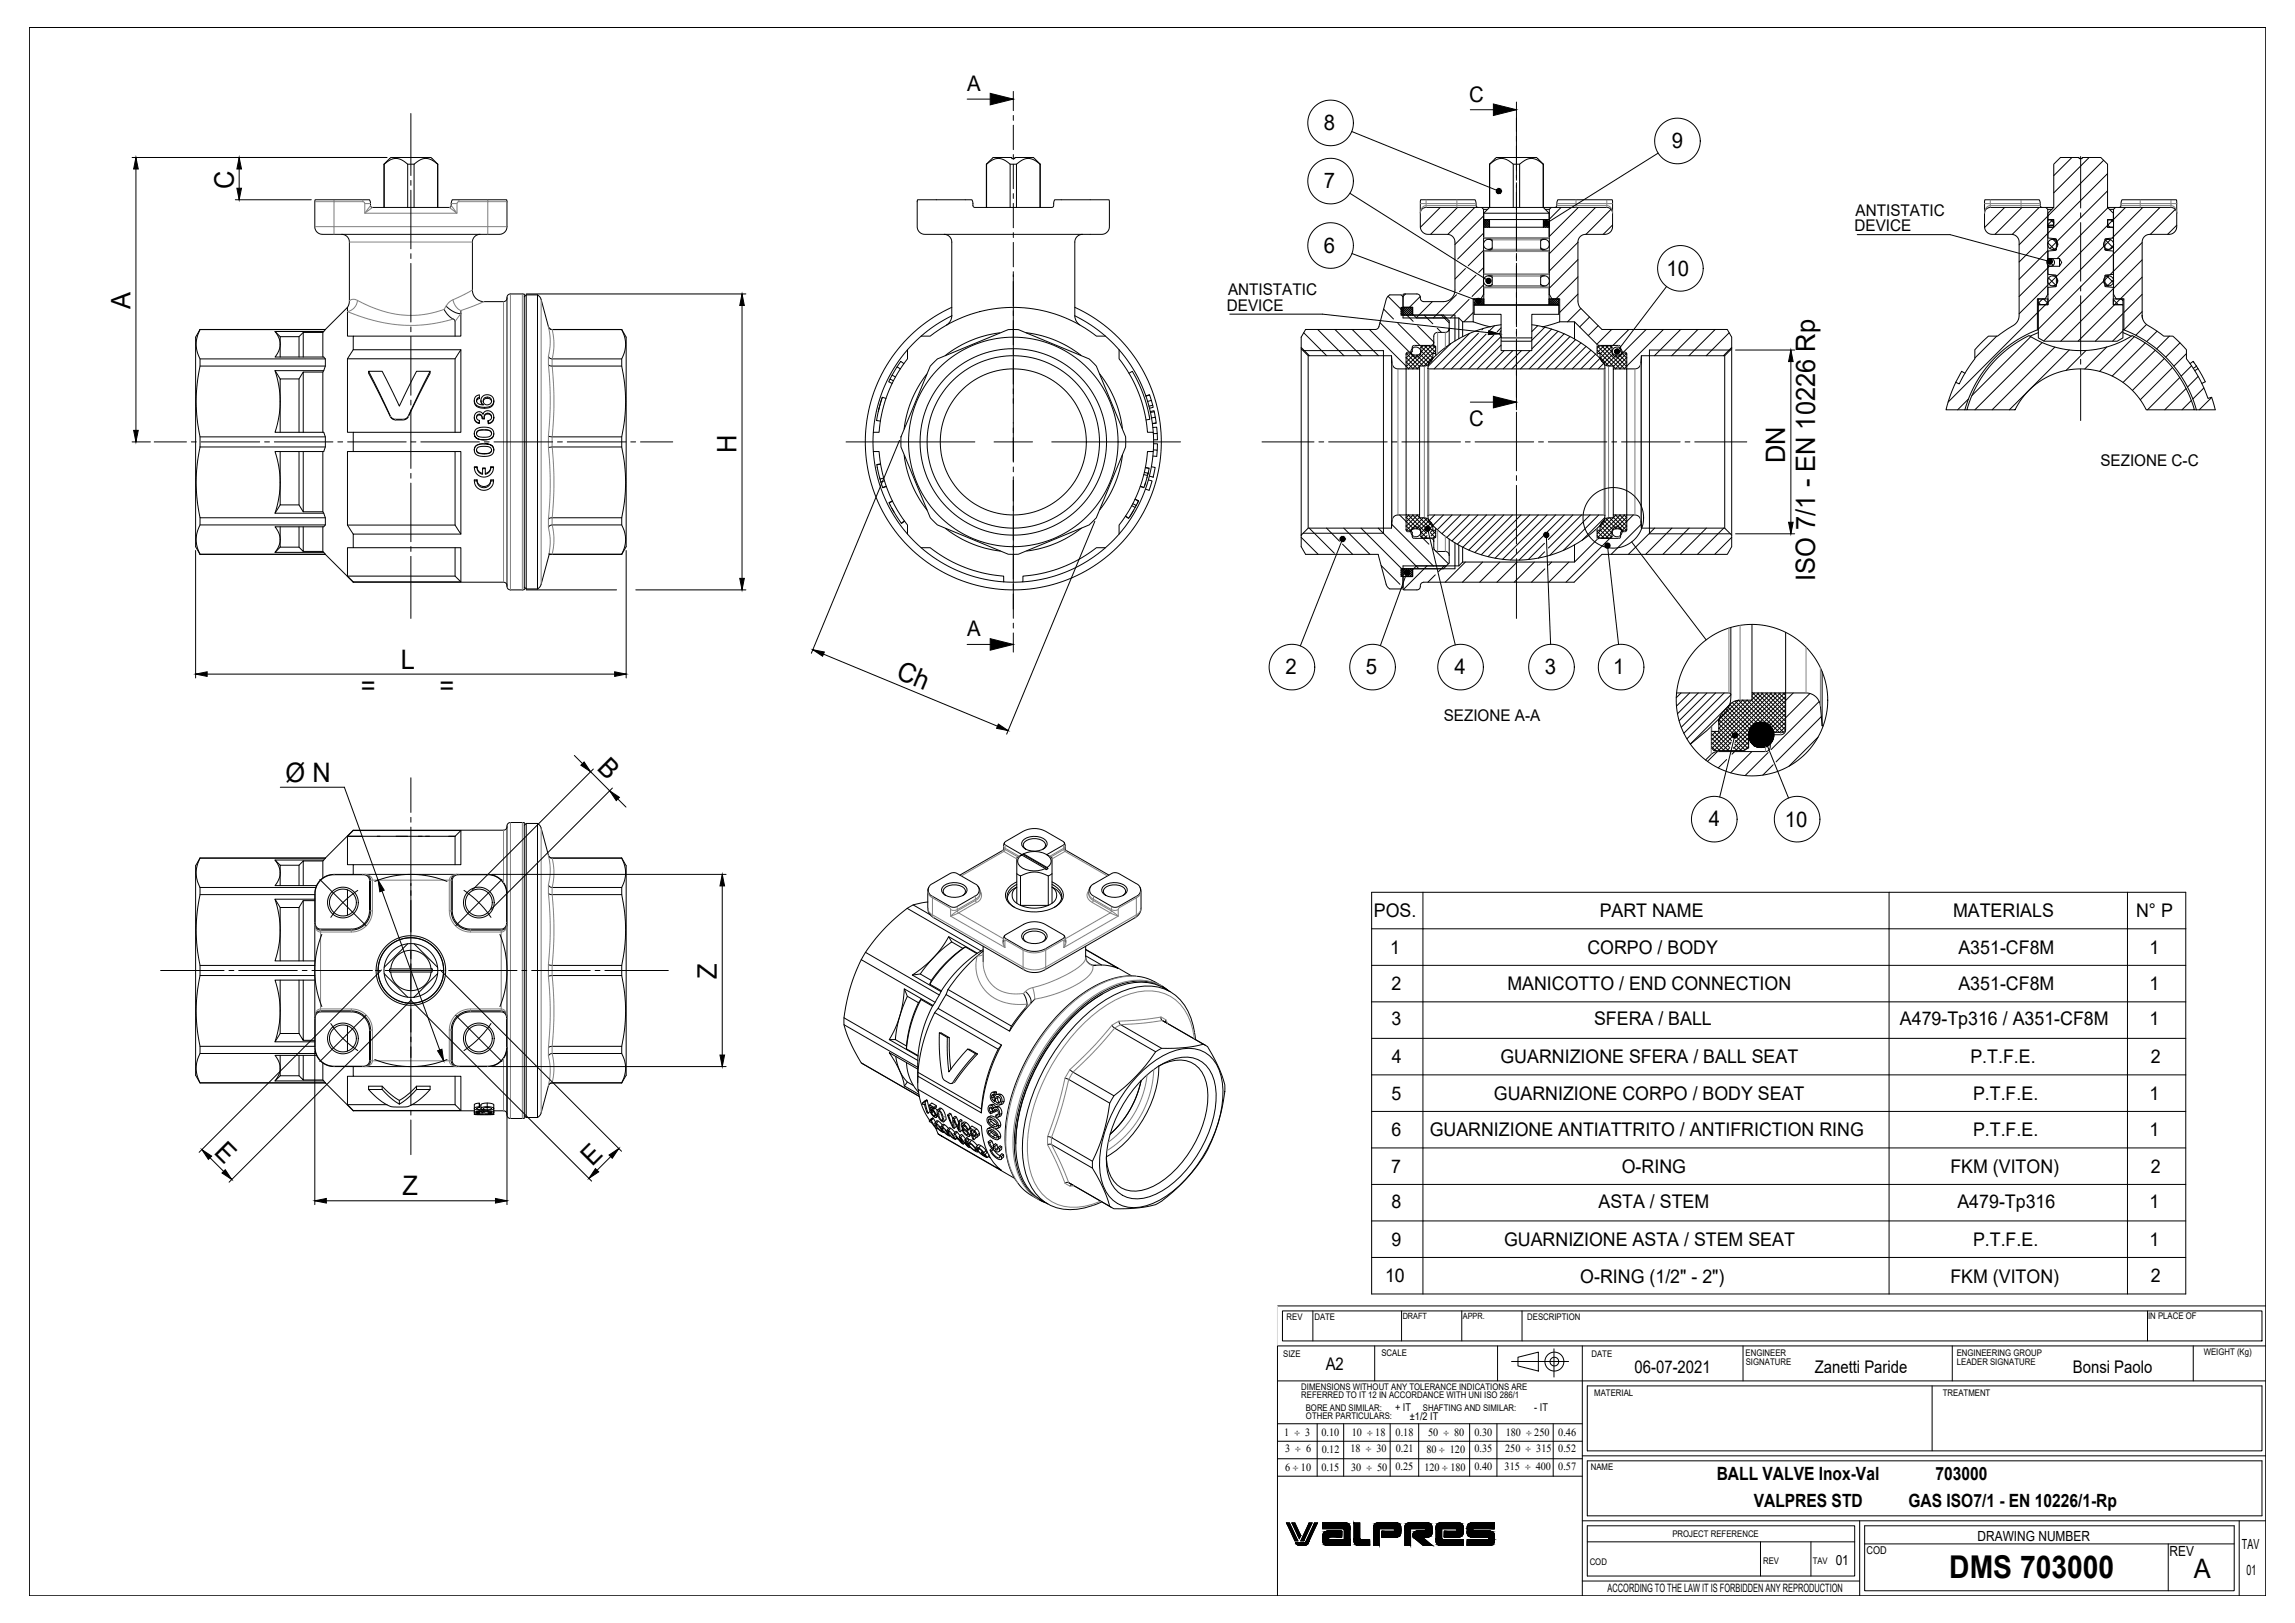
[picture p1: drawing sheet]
<svg xmlns="http://www.w3.org/2000/svg" width="594mm" height="420mm" viewBox="0 0 594 420" stroke-linecap="round" stroke-linejoin="round" font-family="sans-serif">
<defs><g id="words">
<text font-size="8.1" x="504.6" y="408.6">DMS 703000</text>
<g font-size="7">
<text x="60.6" y="49" transform="rotate(-90 60.6 49)">C</text>
<text x="33.7" y="80.1" transform="rotate(-90 33.7 80.1)">A</text>
<text x="190.6" y="117.4" transform="rotate(-90 190.6 117.4)">H</text>
<text x="462.1" y="119.8" transform="rotate(-90 462.1 119.8)">DN</text>
<text x="469.9" y="150.4" transform="rotate(-90 469.9 150.4)">ISO 7/1 - EN 10226 Rp</text>
<text x="103.8" y="173.1">L</text>
<text x="93.4" y="179.9">=</text>
<text x="113.8" y="179.9">=</text>
<text x="231.7" y="175.5" transform="rotate(23 231.7 175.5)">Ch</text>
<text x="73.9" y="202.5">Ø N</text>
<text x="154.3" y="199.2" transform="rotate(45 154.3 199.2)">B</text>
<text x="185.5" y="253.5" transform="rotate(-90 185.5 253.5)">Z</text>
<text x="55.2" y="298.5" transform="rotate(45 55.2 298.5)">E</text>
<text x="153.3" y="302.2" transform="rotate(-45 153.3 302.2)">E</text>
<text x="104.1" y="309.4">Z</text>
<text x="567.9" y="408.5">A</text>
</g>
<g font-size="5.6">
<text x="250.4" y="23.5">A</text>
<text x="380.3" y="26.4">C</text>
<text x="342.7" y="33.7">8</text>
<text x="432.7" y="38.4">9</text>
<text x="342.7" y="48.8">7</text>
<text x="342.7" y="65.5">6</text>
<text x="431.4" y="71.4">10</text>
<text x="380.3" y="110.2">C</text>
<text x="250.4" y="164.7">A</text>
<text x="332.7" y="174.6">2</text>
<text x="353.6" y="174.6">5</text>
<text x="376.5" y="174.6">4</text>
<text x="399.9" y="174.6">3</text>
<text x="417.5" y="174.6">1</text>
<text x="442.3" y="213.9">4</text>
<text x="462.1" y="214">10</text>
</g>
<g font-size="4.9">
<text x="355.6" y="237.5">POS.</text>
<text x="414.1" y="237.4">PART NAME</text>
<text x="505.6" y="237.5">MATERIALS</text>
<text x="553" y="237.4">N° P</text>
<text x="359.9" y="246.9">1</text>
<text x="410.9" y="246.9">CORPO / BODY</text>
<text x="507" y="246.9">A351-CF8M</text>
<text x="556.4" y="246.9">1</text>
<text x="360.2" y="256.3">2</text>
<text x="390.2" y="256.4">MANICOTTO / END CONNECTION</text>
<text x="507" y="256.4">A351-CF8M</text>
<text x="556.4" y="256.3">1</text>
<text x="360.2" y="265.3">3</text>
<text x="412.6" y="265.4">SFERA / BALL</text>
<text x="491.8" y="265.4">A479-Tp316 / A351-CF8M</text>
<text x="556.4" y="265.3">1</text>
<text x="360.3" y="275.2">4</text>
<text x="388.4" y="275.3">GUARNIZIONE SFERA / BALL SEAT</text>
<text x="510.1" y="275.2">P.T.F.E.</text>
<text x="556.8" y="275.2">2</text>
<text x="360.2" y="284.7">5</text>
<text x="386.7" y="284.7">GUARNIZIONE CORPO / BODY SEAT</text>
<text x="510.7" y="284.7">P.T.F.E.</text>
<text x="556.4" y="284.7">1</text>
<text x="360.2" y="294.1">6</text>
<text x="370.1" y="294.2">GUARNIZIONE ANTIATTRITO / ANTIFRICTION RING</text>
<text x="510.7" y="294.1">P.T.F.E.</text>
<text x="556.4" y="294.1">1</text>
<text x="360.1" y="303.6">7</text>
<text x="419.8" y="303.6">O-RING</text>
<text x="504.9" y="303.6">FKM (VITON)</text>
<text x="556.8" y="303.6">2</text>
<text x="360.2" y="312.6">8</text>
<text x="413.8" y="312.7">ASTA / STEM</text>
<text x="506.7" y="312.6">A479-Tp316</text>
<text x="556.4" y="312.6">1</text>
<text x="360.2" y="322.5">9</text>
<text x="389.3" y="322.6">GUARNIZIONE ASTA / STEM SEAT</text>
<text x="510.7" y="322.5">P.T.F.E.</text>
<text x="556.4" y="322.5">1</text>
<text x="358.5" y="332">10</text>
<text x="409.1" y="332">O-RING (1/2&quot; - 2&quot;)</text>
<text x="504.9" y="332">FKM (VITON)</text>
<text x="556.8" y="332">2</text>
</g>
<g font-size="4.7">
<text x="444.4" y="383">BALL VALVE Inox-Val</text>
<text x="501" y="383">703000</text>
<text x="454" y="390">VALPRES STD</text>
<text x="494" y="390">GAS ISO7/1 - EN 10226/1-Rp</text>
</g>
<g font-size="4.5">
<text x="343.2" y="354.7">A2</text>
<text x="423.1" y="355.5">06-07-2021</text>
<text x="469.8" y="355.5">Zanetti Paride</text>
<text x="536.6" y="355.5">Bonsi Paolo</text>
</g>
<g font-size="4.2">
<text x="480" y="59.9">DEVICE</text>
<text x="480.4" y="55.9">ANTISTATIC</text>
<text x="317.9" y="76.4">ANTISTATIC</text>
<text x="317.6" y="80.4">DEVICE</text>
<text x="543.7" y="120.5">SEZIONE C-C</text>
<text x="373.7" y="186.6">SEZIONE A-A</text>
</g>
<g font-size="3.6">
<text x="511.9" y="398.9">DRAWING NUMBER</text>
<text x="580.3" y="401">TAV</text>
<text x="475.2" y="405.1">01</text>
<text x="561.6" y="402.9">REV</text>
<text x="581.5" y="407.7">01</text>
</g>
<text font-size="3" x="416.1" y="412.2">ACCORDING TO THE LAW IT IS FORBIDDEN ANY REPRODUCTION</text>
<g font-size="2.9">
<text x="332.4" y="371.7">1 ¸ 3</text>
<text x="342.1" y="371.7">0.10</text>
<text x="349.9" y="371.7">10 ¸ 18</text>
<text x="361.3" y="371.7">0.18</text>
<text x="369.7" y="371.7">50 ¸ 80</text>
<text x="381.7" y="371.7">0.30</text>
<text x="389.8" y="371.7">180 ¸ 250</text>
<text x="403.4" y="371.7">0.46</text>
<text x="332.7" y="376">3 ¸ 6</text>
<text x="342.1" y="376">0.12</text>
<text x="349.6" y="376">18 ¸ 30</text>
<text x="361.3" y="376">0.21</text>
<text x="369.2" y="376.1">80 ¸ 120</text>
<text x="381.7" y="376">0.35</text>
<text x="389.6" y="376">250 ¸ 315</text>
<text x="403.4" y="376">0.52</text>
<text x="332.7" y="380.7">6 ¸ 10</text>
<text x="342.1" y="380.7">0.15</text>
<text x="349.7" y="380.7">30 ¸ 50</text>
<text x="361.2" y="380.7">0.25</text>
<text x="368.7" y="380.7">120 ¸ 180</text>
<text x="381.7" y="380.6">0.40</text>
<text x="389.5" y="380.7">315 ¸ 400</text>
<text x="403.4" y="380.6">0.57</text>
</g>
<g font-size="2.8">
<text x="361.1" y="365.3">+ IT</text>
<text x="397.1" y="365.4">- IT</text>
<text x="365" y="367.5">±1/2 IT</text>
<text x="483.2" y="402.3">COD</text>
</g>
<g font-size="2.4">
<text x="333.1" y="341.6">REV</text>
<text x="340.2" y="341.6">DATE</text>
<text x="395.3" y="341.7">DESCRIPTION</text>
<text x="556" y="341.5">IN PLACE OF</text>
<text x="332.2" y="351.2">SIZE</text>
<text x="357.6" y="351">SCALE</text>
<text x="412" y="351.2">DATE</text>
<text x="451.9" y="351.1">ENGINEER</text>
<text x="451.9" y="353.3">SIGNATURE</text>
<text x="506.5" y="351.1">ENGINEERING GROUP</text>
<text x="506.5" y="353.3">LEADER SIGNATURE</text>
<text x="570.5" y="350.7">WEIGHT (Kg)</text>
<text x="336.8" y="359.8">DIMENSIONS WITHOUT ANY TOLERANCE INDICATIONS ARE</text>
<text x="336.8" y="362">REFERRED TO IT 12 IN ACCORDANCE WITH UNI ISO 286/1</text>
<text x="338" y="365.2">BORE AND SIMILAR:</text>
<text x="368.4" y="365.2">SHAFTING AND SIMILAR:</text>
<text x="412.7" y="361.3">MATERIAL</text>
<text x="502.9" y="361.4">TREATMENT</text>
<text x="338.1" y="367.4">OTHER PARTICULARS:</text>
<text x="411.8" y="380.6">NAME</text>
<text x="432.9" y="397.9">PROJECT REFERENCE</text>
<text x="411.5" y="405">COD</text>
<text x="456.4" y="405">REV</text>
<text x="469.2" y="405">TAV</text>
</g>
<g font-size="2.2">
<text x="363.1" y="341.4">DRAFT</text>
<text x="378.7" y="341.4">APPR.</text>
</g>
</g></defs>
<!-- layer: 0 -->
<g fill="none" stroke="#000" stroke-width=".26">
<path d="M7.6 7.1h578.9v406h-578.9zM106.4 29.4v16M250.4 25.7h11.9M262.3 23.7v4.9M262.3 29.9v1.3M262.3 32.4v6.3M349.9 34l37.5 15.3M380.6 28.4h11.9M392.5 26.4v20.3M429.2 39.6l-28.4 17.9M34.2 40.8h66M35.2 40.8v73.6"/>
<path d="M60.9 51.7h19.7M61.9 40.8v10.9M81.6 51.7h14l.3 1.7 .5 .3h19.9l.5-.3 .3-1.7h14.1v7a1.99 1.99 0 0 1-1.9 2h-45.8a1.98 1.98 0 0 1-2-2zM99.4 42.5h.1M99.4 53.7v-11.2l.8-.6a3.7 3.7 0 0 1 5.3 .6v11.2M105.5 42.5h1.7M106.4 46.7v1.3M106.4 49.2v15.2M107.2 53.7v-11.2l.7-.6a3.7 3.7 0 0 1 5.4 .6v11.2M113.3 42.5h.1M113.3 42.5l-1.7-1.7h-10.4l-1.8 1.7v11.2M113.3 42.5v11.2"/>
<path d="M237.5 51.7h14.1l.3 1.7 .4 .3h20l.4-.3 .3-1.7h14.1l.1 7a1.99 1.99 0 0 1-2 2h-45.8a1.99 1.99 0 0 1-2-2zM255.3 42.5h.1M255.4 53.7v-11.2l.7-.6a3.7 3.7 0 0 1 5.4 .6v11.2M261.5 42.5h1.6l.7-.6a3.7 3.7 0 0 1 5.4 .6h.1M262.3 40v1.3M262.3 42.5v6.4M262.3 50.1v1.3M262.3 52.6v6.4M263.1 42.5v11.2M269.2 42.5v11.2M269.3 42.5l-1.8-1.7h-4.8v.3h-.8v-.3h-4.8l-1.8 1.7v11.2M269.3 42.5v11.2"/>
<path d="M349.4 50l35.4 22.4M372.8 53.7l-5.1 5.1M377.3 53.7l-7 7M381.8 53.7l-7 7M382.6 53.7l-.5-.3-.3-1.7h-14.1v3.5M383.5 53.7h2.1M384 54.2h1.1M384 55.9l-7.4 7.4M384 57.9l1 .9 .5-.5M384.1 58.8v2.8l2 .2 .2 .3-.1 2.6-2.1 .4v5.8l2 .3 .2 .3-.1 2.6-2.1 .4v4.4M384.1 55.2h16.9M384.1 55.2v1.6h16.9v-1.6"/>
<path d="M384.1 58.8h16.9M384.1 56.9l-.1 .1M384.2 56.9l1.3 1.3M384.7 56.9l-.7 .7M384.8 56.9l.7 .8M385.2 56.9l-1.2 1.2M385.3 56.9l.2 .2M385.5 56.9h-1.5l.1 1.9M385.5 57.7l-1.1 1.1-.4-.4M385.5 57.2l-1.5 1.5M385.6 56.9l-.1 1.9-1.5-1.5M385.6 53.7h6.1"/>
<path d="M385.6 42.5l.7-.6a3.7 3.7 0 0 1 5.4 .6h1.7l.7-.6a3.7 3.7 0 0 1 5.4 .6M385.6 42.5l1.7-1.7h10.4l1.8 1.7M385.6 53.7l-1.5 1.5M385.6 42.5v11.2M385.6 56.8v2M391.7 53.7h7.8M391.7 42.5v11.2M392.5 47.3v17.7M393.4 42.5v11.2M399.5 42.5v11.2M399.5 53.7h16.4a1.5 1.5 0 0 1 1.5 1.5v3.5a1.99 1.99 0 0 1-2 2h-5a1.99 1.99 0 0 0-1.9 2v15.9l.5 1 5.7 5.7h32.4l1.2 2v3l-1.8 1.8h-21.6l-.2 2a1.49 1.49 0 0 1-1.5 1.4h-2.1v-3.8M399.5 53.7l1.5 1.5"/>
<path d="M399.5 56.8v2M399.5 56.9h.1M399.6 57.7l1 1.1 .5-.4M399.6 57.2l.9 .9M399.7 56.9l-.1 .2M399.9 56.9l.3 .4M400 54.2h1.1M400.2 57.6l-.6 .6M400.3 56.9l-.7 .8M400.4 58l-.8 .8v-1.9h1.5l-.1 1.9M400.4 56.9l.1 .2M400.6 58.2l.5 .5"/>
<path d="M401 58.8v2.8l-2 .2-.2 .3 .1 2.6 2.1 .4v5.8l-2 .3-.2 .3 .1 2.6 2.1 .4v4.4M401.1 58.1l-.2-.1-.8 .8-.5-.5M401.5 53.7l-.4 .5v22l.6 1.2h2v5.9M402.5 53.7l.5-.3 .3-1.7h14l.1 3.5M404.1 53.7l-3 3M408.6 53.7l-7.5 7.5M413 53.7l-11.9 12M417 54.2l-6.5 6.5M417.4 58.3l-2.4 2.4M518.9 53.7l-5.2 5.2M523.4 53.7l-7 7M527.9 53.7l-7 7"/>
<path d="M528.6 53.7l-.4-.3-.3-1.7h-14.1l-.1 3.5M529.6 53.7h2M530.1 54.2h1M530.1 55.9l-7.4 7.5M530.2 58.5l.3 .3M530.9 56.9l.7 .7M531.3 56.9l-1.2 1.3M531.6 56.9h-1.5v1.4l1.5-.1M531.6 56.9h.1M531.6 58.4l-1.5 .1M531.6 56.9v1.3M531.6 57.5v1.3h-1.5v-.5"/>
<path d="M531.6 57.4v.8M536.3 40.8l-4.7 4.7M538.6 40.5v13.3M538.6 55.1v1.3M538.6 57.6v15.2M540.8 40.8l-9.2 9.1M544.5 41.5l-14.4 14.4M545.6 56.9v1.9h1.5M545.6 53.7h16.4a1.48 1.48 0 0 1 1.5 1.5v3.5a1.99 1.99 0 0 1-2 2h-5a1.99 1.99 0 0 0-2 2v19M545.6 44.9l-22.9 22.9M545.6 49.4l-15 14.9M545.6 58.3l-13.3 13.3"/>
<path d="M545.6 56.9h1.5M545.6 58.3l.6 .5M545.6 53.8l-13.1 13.1M546.1 54.2h1M546.5 56.9l.6 .6M547 56.9l-1.4 1.4M547.1 54.2v22M547.6 53.7l-.5 .5M548.5 53.7l.5-.3 .3-1.7h14.1l.1 3.5M550.2 53.7l-3.1 3.1M554.7 53.7l-7.6 7.6M559.1 53.7l-12 12"/>
<path d="M563.1 54.2l-6.5 6.5M563.5 58.3l-2.4 2.4M88.5 60.7a1.99 1.99 0 0 1 1.9 2v15.2M90.4 77.9l-.1 .9-.4 .8M106.4 65.7v1.2M106.4 68.2v15.2M115.5 79.2a5.5 5.5 0 0 0 3.8 2M124.3 60.7a1.98 1.98 0 0 0-2 2v12.4a2.95 2.95 0 0 0 3 3M131.2 77.2a.9 .9 0 0 1-.9 .9h-5M131.6 76.3l.5-.2 3.6 .1v76.4l-3.6 .1a.88 .88 0 0 1-.9-.9v-74.8zM136.2 76.3v76.2M136.2 76.3l-.5 .5"/>
<path d="M136.2 76.3h2.9M136.2 76.1h56.9M139.1 76.3l.9 1 2 7.3M139.1 76.3v76.2M192.1 76.1v76.6M244.4 60.7a1.99 1.99 0 0 1 2 2v19a2.95 2.95 0 0 1-1.3 2.4M246.4 79.6a38.3 38.3 0 0 0-14.2 58.5 38.3 38.3 0 0 0 60.2 0 38.3 38.3 0 0 0-14.2-58.5M262.3 60.2v1.3M262.3 62.8v6.3M262.3 70.3v39.2M280.2 60.7a1.99 1.99 0 0 0-2 2v19.3l.5 1.3 .8 .8M350 65.6l32.1 12.1"/>
<path d="M359.3 76.7l6.5 6.5M362.7 79.6l2 2M363.1 79.6l-.4 .4M363.3 79.6l2 2M363.7 79.6l-1 1M363.8 76.1l-.6 .6M363.9 79.6l1.8 1.8M364.3 79.6l-1.6 1.5M364.4 79.6l1.3 1.2M364.8 79.6l-2 2M365 79.6l.7 .7M365.4 79.6l-2 2"/>
<path d="M365.5 79.6l.2 .1M365.7 79.8l-1.8 1.8M367.6 76.8l-2.7 2.7M370.8 78.1l-4.2 4.1M377 76.3l-6 6M379.3 69.5l-2.7 2.7M380.3 77.5l-4.8 4.8M381.6 79h21.9M381.6 79v2.4h7v6.1h7.9v-6.1h7v-2.4M381.6 78.3l.6 .6M381.7 78.9l-.1 .1M381.9 78.1l-.3 .3"/>
<path d="M382 78.2l.7 .7M382.1 71.3l-4.3 4.2M382.3 78.3l-.6 .6M382.6 78.2l.7 .7M382.7 77.8l1.1 1.1M382.9 77.4l1.2 1.2M383.2 77.4l-.6 .5M383.5 77.4l.6 .6M383.8 77.4l-1.5 1.5M384 77.4l.1 .1M384 76.2h.1M384 73.8l-3 2.9"/>
<path d="M384 69.3l-1.2 1.2M384 64.8l-3.9 4M384 60.4l-6.7 6.7M384.1 77.4h-2.5v1.5h.1M384.1 78.2l-.7 .7M384.1 78.7l-.2 .2M384.1 77.6l-1.3 1.3M385.3 64.6h1M385.3 61.9h.9M385.3 71.4h1M385.3 74h1M386.3 62.4a1.31 1.31 0 0 0-1.9-.1 1.31 1.31 0 0 0 0 1.9 1.31 1.31 0 0 0 1.9-.1"/>
<path d="M386.3 71.8a1.3 1.3 0 0 0-1.9 0 1.3 1.3 0 0 0 0 1.8 1.3 1.3 0 0 0 1.9 0M392.5 65.6v1.9M392.5 68.1v16.5M398.8 62.4a1.3 1.3 0 0 1 1.9-.1 1.3 1.3 0 0 1 0 1.9 1.3 1.3 0 0 1-1.9-.1M398.8 71.8a1.3 1.3 0 0 1 1.9 0 1.3 1.3 0 0 1 0 1.8 1.3 1.3 0 0 1-1.9 0M398.8 64.6h1M398.8 71.4h1M398.8 74h1M398.8 61.9h1M401 77.4h2.5v1.5h-21.8M401 76.2h.1M401 77.6l1.3 1.3"/>
<path d="M401 78.2l.7 .7M401 78.7l.1 .2M401.1 77.4l-.1 .1M401.3 77.4l1.5 1.5M401.6 77.4l-.6 .6M401.9 77.4l1.6 1.6M402.2 77.4l-1.2 1.2M402.4 77.4l1.1 1M403 77.4l.5 .5M403.3 77.4l-1.5 1.5M403.5 78.3l-.6 .6M403.5 77.8l-1.1 1.1"/>
<path d="M408.5 76.1l-4.8 4.8M408.5 71.7l-7.2 7.2M408.5 67.2l-7.4 7.4M408.5 62.7l-7.4 7.4M409.2 79.8l-3.4 3.5M431.4 74.2l-12.5 16.3M480.8 60.7h24l25.2 6.9M527.6 77.4h2.5v1.5h-2.5zM527.6 78.3l.6 .6M528.8 77.4l-1.2 1.1M529 77.4l1.1 1.1M530.1 67.3l1.4 1.4"/>
<path d="M530.1 76.2h.1M530.1 64.9l-7.4 7.4M530.1 69.4l-7.4 7.4M530.1 73.8l-7.4 7.4M530.1 62.9l1.6 1.6M530.1 66.9l.1 .3M530.1 66.9h3v2h-3M530.1 66.9l.1-1.9 1.9-.2 .2-.2v-2.7l-2.2-.4v-2.7h1.5v-2h-1.5v-1.6l1.5-1.5v-11.2l1.8-1.7h4.8v.3h.8v-.3h4.8l1.8 1.7v11.2l1.4 1.5v1.6h-1.4v2h1.4v2.7l-1.9 .3-.2 .3v2.6l2.1 .4v5.8l-2.1 .4v2.6l.2 .3 1.9 .2v4.5h2.4l.1 .1v8.5l-1.5 .8h-18.9l-1.5-.8v-8.5l.2-.1h2.3v-4.4l2-.3 .2-.2v-2.6l-.2-.2-1.9-.2-.1-2.1M530.2 68.7l-.1 .2M530.3 72l1.8 1.8M530.5 68.9l-.4 .4M531.4 64.6h.9"/>
<path d="M531.4 61.9h.9M531.4 71.4h.9M531.4 74h.9M531.4 62l1.3 1.2M532.2 71.7l-1.8 1.8M533.1 66.9l.6 1-.6 1M538.6 74.1v1.2M538.6 76.6v15.2M544.5 72.8l1.2 1.2M544.9 64.6h.9M544.9 71.4h.9M544.9 74h.9"/>
<path d="M544.9 61.9h.9M545.1 62.2l1.8 1.8M545.4 71.5l1.7 1.6M545.9 71.4l-16.9 16.9M546.3 62.1l-18.7 18.6M547 76.2h.1M547 61.3l-.3 .4M547 65.8l-19.4 19.4M547 74.7l-13.6 13.6M547 70.3l-.8 .8M547 77.6l1.4 1.3M547.1 72.4l-1.5 1.6"/>
<path d="M547.1 76.2l.7 1.2M547.1 63.5l-1 1M549.1 77.4l.4 .4M549.5 77.4v1.5h-2.5v-1.5h2.8v8M554.5 62.8l-7.4 7.4M554.5 67.3l-7.4 7.4M554.5 71.7l-16.6 16.6M554.5 76.2l-4.7 4.7M51.8 85.3a7.8 7.8 0 0 0 0 7.6v1.9a42.3 42.3 0 0 0 0 18.3v2.6M51.8 85.3l-1.2 2v54.2l1.2 2M51.8 85.3h32.4M51.8 94.8h32.4"/>
<path d="M51.8 92.9h32.4M71.2 96l1.3 2.1M71.2 85.8l1.3 1.4M77.4 98.1h-4.9v13.8M77.4 87.2h-4.9v5.2M78.5 96.3l-1.1 1.8v13.8M78.5 86.1l-1.1 1.1v5.2M83.6 96.3h-5.1v15.6M83.6 86.1h-5.1v6.3M83.8 96h-12.6a24.5 24.5 0 0 1 0 15.9h12.6a5.6 5.6 0 0 1 .2 4.4l-.2 .6h-12.6a24.5 24.5 0 0 1 0 16h12.6M83.8 85.8h-12.6a4.8 4.8 0 0 1 0 6.6h12.6l.2 .3a3.9 3.9 0 0 1-.4 3.6v15.6M84.2 85.3l5.7-5.7v7.4h1.5"/>
<path d="M84.2 85.3l-.6 .8v6.3M89.9 92.9h27.9M91.4 90.5l-1.5 2.4v19h1.5M95.4 96.1h3.5l4.5 9 4.4-9h3.5l-5.6 11.6a1.45 1.45 0 0 1-1.4 .8h-1.9a1.48 1.48 0 0 1-1.4-.8zM95.4 96.1v.5l5.6 11.3a1.51 1.51 0 0 0 1.4 .8h1.9a1.51 1.51 0 0 0 1.4-.8l5.6-11.3v-.5M106.4 84.6v1.3M106.4 87.2v15.1M115 80.1a9.5 9.5 0 0 0 2.8 2.9v4M119.3 80.4v6.6h-27.9v3.5h27.9v21.4h-27.9v5h27.9v21.4h-27.9v3.5h27.9v8.8l-27.9 .1M119.3 90.5l-1.5 2.4v19M142 84.6l.4 .5 .5 .2h18M142 94.4l.3 .3 .6 .1h18"/>
<path d="M142 92.3l.3 .4 .6 .2h18M142 84.6a1 1 0 0 0 .9 .7h18M160.9 85.3l1.2 2v54.2l-1.2 2M160.9 85.3a7.8 7.8 0 0 1 0 7.6v1.9a42.3 42.3 0 0 1 0 18.3v2.6a42.3 42.3 0 0 1 0 18.3 7.1 7.1 0 0 0 .8 3.8 7.7 7.7 0 0 1-.8 5.7M230.9 97.1l-.5 1M230.9 97.1l.9 .5M231.3 98.6l-.9-.5-.4 .7 .9 .5M233.1 95.5l-.9-.5-1.3 2.1M234 94.1l-.8-.6-1 1.5M234.9 90.5a36.3 36.3 0 0 0-8.8 21.4M236.3 89.1l2.1-2.1h2.4a34.8 34.8 0 0 1 43 0h2.4l2.1 2.1 1.4 1.4v2.4a34.9 34.9 0 0 1 7.3 19h1.5l.1 2-.1 3h-1.5a34.9 34.9 0 0 1-7.3 19v2.4l-1.4 1.4-2.1 2.1h-2.4a34.9 34.9 0 0 1-19 7.3v1.5l-2 .1-3-.1v-1.5a34.9 34.9 0 0 1-19-7.3h-2.4l-2.1-2.1-1.4-1.4v-2.4a34.9 34.9 0 0 1-7.3-19h-1.5l-.1-2 .1-3h1.5a34.9 34.9 0 0 1 7.3-19v-2.4zM239.9 96.9a28.4 28.4 0 0 0-5.9 14.2"/>
<path d="M241.4 94.1l1.3-1.2 18.3-7.6a8.1 8.1 0 0 1 4.9 1l16 6.6a8.1 8.1 0 0 1 2.8 4.2l6.7 16a8.2 8.2 0 0 1-1 4.9l-6.6 16a8.1 8.1 0 0 1-4.1 2.8l-16.1 6.7a8.1 8.1 0 0 1-4.9-1l-16-6.6a8.1 8.1 0 0 1-2.8-4.1l-6.7-16.1a8.1 8.1 0 0 1 1-4.9l6.6-16zM245.1 84.1l-.1 .1M246.4 81.7a35.8 35.8 0 0 0-8 5.3M258.8 86.2a28.5 28.5 0 0 0-14.1 5.9M265.6 86.1a28.3 28.3 0 0 1 14.3 5.9M278.3 81.8a36.7 36.7 0 0 1 7.9 5.2M284.6 96.8a28.3 28.3 0 0 1 5.9 14.1M289.7 90.5a36.3 36.3 0 0 1 8.8 21.4M292.3 96.6l.8-.5a35.9 35.9 0 0 1 4.5 12.4l-.9 .2M318.3 81.3h24.1l42.9 4.8M336.8 90.3l1.8 1.8v44.6l-1.8 1.8zM336.8 90l2.1 2.1"/>
<path d="M337.3 90.8h20.8v47.2h-20.8M337.5 86.1l5.9 6M338.6 92.1h21.6v44.6h-21.6M341.1 85.3l6.8 6.8M345.6 85.3l6.8 6.8M350 85.3l6.8 6.8M354.5 85.3l10.2 10.2M357.2 83.5l7.6 7.7M358.2 80l2.5 2.6M360.2 92.1l.2 2a1.49 1.49 0 0 0 1.5 1.4h5.6M361.9 83.7l5.7 5.7M362.7 81.2l.4 .4"/>
<path d="M362.7 80.6l.9 1M364 91.7v41.6h3.5v-37.8M364 93.7l1.8 1.8M364 92.5l2.9 3M364.1 91.5l3.4 3.4M365.1 91.4l3.3 3.3M365.2 91.4l.7 .5h.9a.99 .99 0 0 0 1-1v-1.1l.5-.3h3.1l.2 .3v2.2M365.2 91.4h-1l-.2 .3M365.2 91.4l-1.2 1.3M365.7 81.6v-2h-3v2h13.9v6.7M365.7 80.4l-1.2 1.2M365.7 81l-.6 .6"/>
<path d="M365.7 81.5l-.1 .1M365.9 91.9l-1.9 1.9M366.7 91.9l2.7 2.7M367 84.3l4.1 4.2M367 91.9l-3 3M367.5 94.8l-.7 .7M367.5 91.6l2.5 2.5M367.8 90.8l2.7 2.7M367.9 89.8l3 2.9M368.2 89.6l-.4 .4M368.6 94.7l2.3-2.2-.3 .8-1 1.1-.7 .3h-1.4v.8M368.6 81.6l2.3 2.2"/>
<path d="M368.8 89.5l2.1 2.1M369.4 89.5l-1.6 1.6M369.9 89.5l1.7 1.8M370.5 89.5l-6 6M371 89.5l.6 .7M371.1 88.6a.79 .79 0 0 1-.8 .8l-4.4 .1-.3 .2-.1 1.4-1.2 .1-.3 .5M371.5 89.6l-5.8 5.9M371.6 91.5h-.7v1.3M371.6 90.6l-4.1 4.1M372 85l1.1 1M373.1 81.6l2 2M373.6 81.6l1.5 1.5v2"/>
<path d="M374.4 82.3h-11.2v-5.5l-.5-.5h-2.9l-.9 1-2 7.3-.4 .5-.5 .2h-18l-1.2 2v3M375.1 89.2v-4.1a1.01 1.01 0 0 1-1 .9h-2a.99 .99 0 0 0-1 1v2.5M375.5 89l-5.8 5.8M377.6 82.3v5.4M378.6 83.3l-1-1h-10.9l-1-1v-1.8h-2.5v-3.3l3.6-.1a1.09 1.09 0 0 1 .9 1.4l.3 .4 .6 .2h5a3 3 0 0 0 3-3v-12.4a1.99 1.99 0 0 0-2-2h-4.9a1.99 1.99 0 0 1-2-2v-3.5a1.5 1.5 0 0 1 1.5-1.5h14.3l.5 .5v22l-.7 1.2h-2v5.9M378.6 83.3h2.7M378.6 83.3v3.9M380.4 86.3l-9.2 9.2M381.3 83.3l4.5 1.3M381.3 80.9l-2.3 2.4M382.7 86.3l-9.2 9.2M383.9 85l-.3 .4"/>
<path d="M384.7 86.5l-9 9M386.7 86.8l-8.8 8.7M386.9 84.3l-1.3 1.3M388.6 85.6a1 1 0 0 0 0 1.5M388.6 84.1a29.9 29.9 0 0 0-18.6 9.8l-.3 1.4M388.6 88.4v2.4h7.9v-2.4M388.6 87.5v.8h7.9v-.8M388.6 87.1l-8.4 8.4M388.6 89.3l-6.2 6.2M388.6 84.9l-1 1M389.4 90.8l-4.8 4.7M391.6 90.8l-4.7 4.7"/>
<path d="M392.5 85.2v1.9M392.5 87.7v18.4M393.8 90.8l-4.7 4.7M396.1 90.8l-4.8 4.7M396.5 84.1a29.9 29.9 0 0 1 18.6 9.8l.3 .8-.1 .8h-45.5l-.1-.2v38.2M398.1 84.3l-1.6 1.5M399.9 84.7l-3.4 3.4M401.6 85.2l-5.1 5.1M403.3 85.8l-9.7 9.7M403.7 83.3l-4.5 1.3M403.7 83.3h3.9v4.4M404.9 86.4l-9.1 9.1"/>
<path d="M406.4 87.1l-8.4 8.4M407.6 83.3l5.9 5.9 .6 .2h5l.4 .4 .1 1.3 1.1 .1 .4 .5M407.9 87.9l-7.6 7.6M409.2 88.8l-6.7 6.7M410.6 89.7l-5.9 5.8M411.5 82.1l-2.6 2.5M411.8 90.6l-4.8 4.9M413 91.7l-3.8 3.8M413.4 92v-.5h.8v1l2.3 2.2M413.4 90.6l4.2 4.1M413.6 89.6l5.8 5.9M413.7 84.3l-2.6 2.6"/>
<path d="M414.1 89.5l-.7 .7M414.2 92.8v-.3l.2 .8 1.3 1.3 1.9 .1M414.6 89.5l5.9 6M415.2 94l-1.5 1.5M415.2 89.5l-1.8 1.8M415.4 95.3v38.2M415.7 89.5l1.6 1.6M416.3 89.5l-2.1 2.1M416.9 89.6l.4 .4M417.2 89.8l-5.8 5.7M417.2 85.3l-3.8 3.8M417.3 90.8l-2.7 2.7"/>
<path d="M417.6 91.6l-2.5 2.5M417.6 94.7v.8M417.6 94.8l.7 .7M418.1 91.9l3 3M418.4 91.9l-2.7 2.7M419.2 91.9l1.9 1.9M419.8 91.4l1.3 1.3M419.9 91.4l-.6 .5h-1a1 1 0 0 1-1-1v-1.1l-.5-.3h-3.1l-.3 .3v1.7M419.9 91.4h1l.2 .3M420 91.4l-3.3 3.3M421 91.5l-3.4 3.4M421.1 92.5l-2.9 3"/>
<path d="M421.1 93.7l-1.8 1.8M421.6 85.3l-4.1 4.1M424.9 92.1v44.6M426.1 85.3l-5.8 5.9M430.6 85.3l-10.2 10.2M435.1 85.3l-6.8 6.8M439.5 85.3l-6.8 6.8M444 85.3l-6.8 6.8M446.5 92.1v44.6M447.6 86.1l-5.9 6M447.9 90.6h-20.9v47.6h20.9M448.3 90.3v48.2"/>
<path d="M448.3 90l-2.2 2.1M449.3 90.6h15.3M463.6 90.6v47.6M508.6 96.6l-.8-.5-1.5 2.9M516.9 87l-5.7 5.7M517 92.7a30.7 30.7 0 0 1 8.2-5.8 24.9 24.9 0 0 0 26.7 0 30.6 30.6 0 0 1 16.1 19.2h-12.4a18.9 18.9 0 0 0-17-10.6 18.9 18.9 0 0 0-17 10.6h-12.5a30.7 30.7 0 0 1 7.9-13.4zM525.7 87.2l-15.3 15.2M527.4 85.4v-8h2l.7-1.2v-22l-.5-.5h-14.4a1.48 1.48 0 0 0-1.5 1.5v3.5a1.99 1.99 0 0 0 2 2h5a1.99 1.99 0 0 1 2 2v19a3.4 3.4 0 0 1-2.4 3.1l-3.2 2.2h-2.4l-2.1 2.1-1.4 1.4v2.4l-2.5 3.6-1.5 2.9-.9-.4M527.4 85.4a31.1 31.1 0 0 0-18.8 20.7h-4.9l1.3-4.1 1.3-3M527.4 81l-23.1 23.1M527.6 86.1l-2.1 .9M527.6 85.3l-.2 .1"/>
<path d="M528.6 88.7l-17.4 17.4M531.9 89.9l-16.2 16.2M535.7 90.6l-15.6 15.5M538.6 93v1.3M538.6 95.5v13.4M540 90.7l-5.2 5.2M545.3 89.8l-5.6 5.7M549.5 86.1l2.2 .9M549.5 85.3l.3 .1M549.5 85.6l-2.7 2.7M549.5 81.2l-7.1 7.1M549.8 85.4a31.1 31.1 0 0 1 18.8 20.7"/>
<path d="M552.5 87.1l-9 9M554.5 81.7l.1 .8M554.5 81.7a3.4 3.4 0 0 0 2.4 3.1l3.2 2.2h2.4l3.5 3.5v2.4a34.6 34.6 0 0 1 5.5 10.2l1-.3 .9 3.3h-5.3M554.5 80.7l-4.7 4.7M555.3 88.8l-8.5 8.5M555.6 84l-2.7 2.8M557.9 90.7l-8.3 8.3M558.4 85.7l-2.7 2.7M560.3 92.8l-8.3 8.3M561.6 87l-3.3 3.3M562.4 95.1l-8.4 8.4M564.2 97.7l-8.3 8.4"/>
<path d="M564.3 88.8l-3.7 3.6M566 91.5l-3.3 3.3M566.9 94.1l.8-.6 .5 .8 .4 .5-.9 .6M567.3 94.7l-2.7 2.7M567.7 93.5l.2 .3M568.5 94.7l.5 .7-.9 .6M569 95.4l1.9 3.4-.9 .5M569 97.4l-2.7 2.8M34.2 114.4h4.7M39.9 114.4h8.4M49.5 114.4h1.3M51.8 115.7a42.3 42.3 0 0 0 0 18.3h32.4"/>
<path d="M51.8 115.7h32.4M51.8 113.1h32.4M52.1 114.4h15.1M68.5 114.4h1.3M71 114.4h15.2M72.5 116.9v13.8h4.9M77.4 116.9v13.8l1.1 1.8M78.5 116.9v15.6h5.1M83.6 116.9v15.6a5.2 5.2 0 0 1 .6 3.4l-.4 .5h-12.6a4.8 4.8 0 0 1 0 6.6h12.6M87.4 114.4h1.3M90 114.4h15.1M91.4 116.9h-1.5v19l1.5 2.4"/>
<path d="M106.4 103.6v1.3M106.4 106.1v15.2M106.4 114.4h1.3M108.9 114.4h15.2M117.8 116.9v19l1.5 2.4M122.8 116.5a1.69 1.69 0 0 0 2.1 1.6l.3 .1a2.06 2.06 0 0 0 2.6-1.5v-.2M122.8 112.2a1.69 1.69 0 0 0 2.1 1.6h.4a1.91 1.91 0 0 1-2.5-1.6zM122.8 112.2a2.03 2.03 0 0 1 2.5-1.6 1.93 1.93 0 0 1 2.5 1.8l-.5 1M122.8 108l.3 1.1 .7 .5h.3v-.1M122.8 103.6a1.92 1.92 0 0 0 2.4 2.1h.2a1.89 1.89 0 0 0 2.4-2 1.94 1.94 0 0 1-2.4 1.7v.3M123.1 115.5l.9-.5 1.3-.1a2.19 2.19 0 0 0-2.5 1.5zM123.3 105.2v-.3l1 .5h1.1"/>
<path d="M123.4 116.5l.3 .7M123.6 116l.5-.3 1.1-.2a1.81 1.81 0 0 1 2 .9 1.04 1.04 0 0 1-1.3 1.1h-1.4a.93 .93 0 0 1-1-.5 .93 .93 0 0 1 .1-1zM123.6 111.7l.5-.3 1.1-.2a1.81 1.81 0 0 1 2 .9 1.03 1.03 0 0 1-1.3 1.1l-1.4-.1a.93 .93 0 0 1-1-.4 .93 .93 0 0 1 .1-1zM123.6 103.1v.3M123.7 117.1l1.6 .3M124.1 107.2v.2l.5 .3 .2 .6M124.1 107.4a.71 .71 0 0 0-.7 .8M124.1 108.8v.8M124.1 102.9v.3a.82 .82 0 0 0-.7 .8M124.5 103.6l.3 1.2M124.8 108.3v.1l.6 .1v-.2M125.3 114.9l1.1 .1a1.51 1.51 0 0 1 1.4 1.5 1.96 1.96 0 0 0-2.5-1.6z"/>
<path d="M125.4 114.4h1.2M126.1 102.8v.3l-.9 .4-.1 .6M126.1 103.1l.9 .3 .3 .6M126.3 107v.2a.94 .94 0 0 1 1 .9M126.3 107.2a.89 .89 0 0 0-1 .9M126.4 108.9v.8zM126.4 109.6a1.52 1.52 0 0 0 1.4-1.6l-.1 .7-.3 .5-1 .5M127.3 116.5a1.25 1.25 0 0 1-1.7 .9l-.3 .1M127.3 112.3l-.1-.2a1.5 1.5 0 0 0-1.9-.8h-.3a1.27 1.27 0 0 0-1.6 1M127.3 113.4l-.7 .3-1.3 .2M127.3 113.4l-.9 .4h-1.1M127.8 112.2l-.1 .7-.4 .5"/>
<path d="M127.8 108a1.45 1.45 0 0 0-1.1-1.6 1.45 1.45 0 0 0-1.7 .9 1.29 1.29 0 0 0-1.9-.3 1.29 1.29 0 0 0-.1 1.9l1.1 .6v-.7a.78 .78 0 0 1-.8-1.1 .78 .78 0 0 1 1.4 0l.1 .6h.6a.97 .97 0 0 1 .6-1.3 .97 .97 0 0 1 1.2 .8 .97 .97 0 0 1-.8 1.1M127.8 103.7a1.63 1.63 0 0 0-1.8-1.5 1.63 1.63 0 0 0-1.4 1.9l.6 .7a1.32 1.32 0 0 1-1.8-1.2l.2-.5 .5-.2v-.7a1.49 1.49 0 0 0-1.3 1.1 1.49 1.49 0 0 0 .5 1.6M127.9 114.4h15.2M142 112.9l.9 .2h18M144.3 114.4h1.3M146.8 114.4h15.2M160.9 115.7h-18l-.9 .2M163.3 114.4h1.2M165.8 114.4h8.3M219 114.4h33.3M226.1 116.9a36.3 36.3 0 0 0 8.8 21.4M228.4 102.9l-1.1 3.6"/>
<path d="M229.3 103.1l-.9-.3-.9 3-.6 3.1 1 .1M232.8 114l-22.8 55.1M234.1 117.9a28.6 28.6 0 0 0 5.9 14.1M262.3 109.4v5h-5M262.3 110.8v1.2M262.3 113.3v6.3M267.3 114.4h-5v5M272.3 114.4h33.3M290.6 117.8a28.3 28.3 0 0 1-5.9 14.2M296.6 102.6l1-.4 .4 1.4M297.1 103.9l.9-.3 .4 1.2-1 .4M297.6 102.2l-1 .3"/>
<path d="M297.8 106.5l.9-.2 .1 .3M297.8 106.8l1-.2 .1 .5 .2 .9-1 .2M298.4 104.9l.1 .5-.9 .3M298.4 110.7l1-.1 .1 1.6M298.5 116.9a36.3 36.3 0 0 1-8.8 21.4M298.6 112.3l.9-.1 .1 1v.6l-1 .1M298.6 116.5h1l-.1 .6-.1 1.1-1-.1M298.6 114.9h1v1.6M299.1 108l.2 1.5-1 .1M299.1 108.2v.1M299.3 109.6l-1 .1M326.7 114.4h13.4"/>
<path d="M341.4 114.4h1.3M343.9 114.4h15.2M360.4 114.4h1.2M362.9 114.4h15.2M379.3 114.4h1.3M380.6 104.1h11.9M381.8 114.4h15.2M392.5 106.7v15.2M398.3 114.4h1.2M400.8 114.4h15.2M417.2 114.4h1.3M419.8 114.4h15.1"/>
<path d="M436.2 114.4h1.2M438.7 114.4h13.5M508.6 106.1h.5M509.5 103.3l-2.8 2.8M565.9 100.6l-5.5 5.5M567.2 103.7l-2.4 2.4M570.5 100.4l-2.9 2.9M572.5 102.9l-3.2 3.2M51.8 134a7.6 7.6 0 0 1-.8 3.8 7.8 7.8 0 0 0 .8 5.7M51.8 135.9h32.4M72.5 130.7l-1.3 2.2M72.5 136.4v5.3h4.9"/>
<path d="M77.4 136.4v5.3l1.1 1.1v-6.4M83.6 136.4v6.4l.6 .7M89.9 135.9h27.9M106.4 122.5v1.3M106.4 125.1v15.1M122.8 121h.7a1.78 1.78 0 0 0 1.4 1.8v-1.5h.7v1.5a1.79 1.79 0 0 0 1.5-1.8h.7a2.49 2.49 0 0 1-2.5 2.5 2.49 2.49 0 0 1-2.5-2.5zM122.8 124.2h.7v.3h-.7zM122.8 124.5a2.49 2.49 0 0 0 2.5 2.4 2.49 2.49 0 0 0 2.5-2.4h-.7a1.79 1.79 0 0 1-1.8 1.8 1.79 1.79 0 0 1-1.8-1.8M123.5 121v-.2a1.77 1.77 0 0 0 1.4 1.8M123.5 120.8h-.7v.2M123.5 124.2a1.8 1.8 0 0 0 1.8 1.7 1.8 1.8 0 0 0 1.8-1.7h.7v.3M124.9 121.3v-.2h.7v.2"/>
<path d="M127.1 121v-.2a1.77 1.77 0 0 1-1.5 1.8M127.1 120.8h.7v.2M127.1 124.2v.3M160.9 134h-18l-.6 .1-.3 .3M160.9 135.9h-18l-.6 .2-.3 .4M227.1 120.9v.2M227.7 123.6v.2M227.9 120.1l-.9 .2M228 120.2l-1 .1 .8 3.7M228 124.8l.5 1.4 .9-.3M228.8 123.8l-1 .2 .2 .8M229 124.5l-1 .3"/>
<path d="M229.4 125.9l-.9 .3M230.4 130.8h.1M230.9 131.6l.6 1M231 129.7l-.9 .4M231 129.8l-.9 .4 1.8 3.2 1.4 2 .8-.5M234.2 134.9l-.8 .6M244.7 136.8a28.5 28.5 0 0 0 14.2 5.9M262.3 120.9v1.2M262.3 123.4v36.7M279.9 136.7a28.3 28.3 0 0 1-14.1 5.9M283.4 135l-22.8 55.1M293 130.9l.8 .5"/>
<path d="M293.2 130.4l.9 .4-.3 .6M293.5 132l-1.1 1.8M293.8 129.3l.9 .4-.6 1.1 .1-.1M293.8 129.2l.9 .4M293.8 131.4l-1.6 2.8-.8-.6 .7 .6M294.7 129.7l-.3 .6M295.2 125.9l.9 .4M296.2 122.3l1 .2-.2 .6-.9-.2M296.5 121.1l1 .2-.3 1.2M296.5 121l1 .2M296.6 124.9l-.3 .8M296.9 123.5v.2"/>
<path d="M297 123.1l-.9 3.1-.9-.3M297.2 122.4l-.1 .5M297.3 124.2l.9 .3-.4 1.3-.3 1.1-1-.3M298 120.8l1 .2-.2 1.4-.3 1.1-1-.2M336.8 138.5v3l1.2 2h18.7l2.2 8 .9 1h2.9l.5-.5v-5.5h11.2M336.8 139.1l4.4 4.4M338.9 136.7l6.5 6.5M343.4 136.7l3.3 3.4M347.8 136.7l6.8 6.8M352.3 136.7l11.4 11.4M356.8 136.7l10.5 10.5M360.2 136.7l.2-2a1.49 1.49 0 0 1 1.5-1.4h2.1v3.8"/>
<path d="M360.3 135.8l10.8 10.7M362.3 133.3l3.6 3.6M364 137.1l.2 .3h1l.7-.5h.9a.99 .99 0 0 1 1 1v1.1l.5 .3h3.1l.2-.3v-1.7M364 137.1l.3 .5 1.2 .1 .1 1.3 .3 .4h4.4a.81 .81 0 0 1 .8 .8M364 136.1l1.2 1.3M364 133.9l3 3M364.5 133.3l4.8 4.8M364.7 133.3l-.7 .7M365.7 133.3l3.6 3.6M365.8 133.3l-1.8 1.8M366.8 133.3l.7 .7M366.9 133.3l-2.9 3"/>
<path d="M367.5 134.1h1.7l1.3 1.2M367.5 133.3v.8M367.5 133.9l-3.4 3.4M367.5 134.1l4.1 4.1M367.8 137.7l1.6 1.6M367.8 138.8l.4 .4M368.4 139.4l1.5 1.5M368.4 134.1l-3.3 3.3M368.6 134.1l2.3 2.2v1h.7v-.5M369.2 137.7l-1.3 1.3M369.4 134.2l-2.7 2.7M369.4 138.7l-.6 .6"/>
<path d="M369.7 137.4l7 29.6M369.7 133.4l45.6-.1 .1 .2a2.56 2.56 0 0 1-.7 2 30.5 30.5 0 0 1-44.7-.5l-.3-.9zM370 134.7l-2.5 2.5M370.3 137.9l1.2 1.3M370.5 135.3l-2.7 2.7M370.5 135.3l.4 1v-.3M370.9 136.1l-.8 .8M370.9 137.2l-.7 .6M371.1 139.3v2.5a.99 .99 0 0 0 1 1h2a1.01 1.01 0 0 1 1 1M371.4 133.3l-1.5 1.5M371.6 138.7l-.6 .6M371.6 137.5l-1.2 1.2"/>
<path d="M373.6 133.3l-2.7 2.7M375.1 139.6v6.1l-1.5 1.5M375.9 133.3l-3.8 3.8M378.1 133.3l-4.8 4.9M380.3 133.3l-5.8 5.8M382.6 133.3l-6.8 6.7M384.8 133.3l-7.6 7.6M387 133.3l-8.4 8.4v3.8M389.3 133.3l-9.1 9.1M391.5 133.3l-9.7 9.7M392.5 123.1v1.3M392.5 125.7v15.1"/>
<path d="M393.7 133.3l-10.3 10.3M396 133.3l-10.8 10.8M398.2 133.3l-11.2 11.2M400.3 139.1l1.1 27.7M400.4 133.3l-11.4 11.5M402.7 133.3l-11.7 11.7M404.9 133.3l-11.7 11.7M407.1 133.3l-6.3 6.4M409.4 133.3l-8.6 8.6M411.6 133.3l-10.4 10.5M413.4 136.8v2.2l.3 .3h3.1l.5-.3v-1.1a1.01 1.01 0 0 1 1-1h1l.6 .5M413.4 138.7l.7 .6"/>
<path d="M413.4 137.5l1.8 1.8M413.8 133.3l-9.1 9.2M414.2 136v1.3h-.8M414.2 137.2l2.1 2.1M414.2 136.1l3 2.9M414.6 135.3l2.7 2.7M415.1 134.7l2.5 2.5M415.4 134l-5.8 5.8M415.7 134.2l2.7 2.7M416.5 134.1l-2.3 2.2 .4-1M416.7 134.1l3.3 3.3M416.7 139.4l-11.3 11.3"/>
<path d="M417.3 138.8l-.4 .4M417.3 137.7l-1.6 1.6M417.6 133.3v.8h-1.7l-1.3 1.2M417.6 133.3v-37.8h3.5v37.8M417.6 133.3h3.5M417.6 133.9l3.4 3.4M418.2 133.3l2.9 3M418.3 133.3l-4.9 4.9M419.3 133.3l1.8 1.8M419.4 133.3l-5.8 5.9M420.4 133.3l.7 .7M420.5 133.3l-5.9 6"/>
<path d="M421.1 133.3h2.1a1.5 1.5 0 0 1 1.5 1.4l.2 2h21.6l1.8 1.8v3l-1.2 2h-32.4l-7.2 7.2h-38.9a1.14 1.14 0 0 0-1 1.5l-.7 .5-3.7-.1v-3.3h2.5v-1.8l1-1h10.9l1-1M421.1 137.1l-.3 .5-1.2 .1-.1 1.3-.4 .4h-5l-.6 .2-5.9 5.9M421.1 137.1l-.2 .3h-1M421.1 133.3v3.8M421.1 133.9l-3 3M421.1 136.1l-1.3 1.3M422.8 133.3l-3.6 3.6M424.8 135.8l-7.7 7.7M428.3 136.7l-6.8 6.8M432.8 136.7l-6.8 6.8M437.2 136.7l-6.7 6.8M441.7 136.7l-6.8 6.8"/>
<path d="M446.2 136.7l-6.8 6.8M448.3 139.1l-4.4 4.4M449.3 138.2h15.3M50.6 142.5v33M51.8 143.5h32.4M72.5 141.7l-1.3 1.3M78.5 142.8h5.1M84.2 143.5l7.2 7.2M89.9 149.1h27.9M91.4 150.7h38.9a.9 .9 0 0 1 .9 .9M91.4 141.8h-1.5v7.3l1.5 1.5M106.4 141.5v1.3"/>
<path d="M106.4 144v16.1M117.8 141.8v7.3l1.5 1.5M135.7 152l.5 .5M136.2 152.5h2.9M136.2 152.7h23.4M142.2 143.5l-2.2 8-.9 1M142.2 143.5h18.7M160.9 143.5h-18.1l-.6-.2v.2M162.1 142.5v33M164.6 152.7h28.5M238.4 141.8a36.3 36.3 0 0 0 21.4 8.8M286.2 141.8a36.3 36.3 0 0 1-21.4 8.8"/>
<path d="M347.3 140.1l-10.7 27.1M347.5 140.9l2.7 2.6M357.5 146.4l4.9 4.9M362.7 148.8l.4 .4M362.7 147.7l.8 .8M363.1 147.2l-.4 .4M363.4 147.2l1.1 1.2M363.6 148.4l-.9 .8M363.6 147.2l-.9 1 .7 .7M363.9 147.2l1.8 1.8M364 148.8l-6.7 18.3M364.2 147.2l-1.5 1.5"/>
<path d="M364.5 148.9l.3 .3M364.5 147.2l1.2 1.2M364.7 147.2l-.8 .9M365.1 147.2l.6 .7M365.3 147.2l-1 1.1M365.6 147.2l.1 .1M365.7 148l-1.3 1.2M365.7 147.4l-1.1 1.1 .8 .7M365.7 148.5l-.7 .7M365.7 149.1l-.2 .1M369.4 146.5l-6.2 6.1M371.2 142.2l.1 .1"/>
<path d="M371.5 148.8l-1.9 1.9M371.6 142.6l3.3 3.3M373.9 146.5l-1.5 1.5M376.6 140.5v6.7h-13.9v2h3v-2M377.6 141.1v5.4M379.3 145.5l-5.2 5.2M383.8 145.5l-5.2 5.2M388.3 145.5l-5.3 5.2M392.5 142.1v1.2M392.5 144.6v15.5M392.7 145.5l-5.2 5.2M397.2 145.5l-5.2 5.2"/>
<path d="M399.8 140.7l-4.2 4.1M399.8 142.9l-1.6 1.6M399.9 147.3l-3.5 3.4M401.7 145.5l-.8 .8M406.1 145.5l-5.2 5.2M407.6 141.1v4.4h-29M416.2 141.8l2.8 25M422.4 140.3l19.2 25.3M50.6 174.5h111.5M210.4 168.2l50.6 20.9M250.4 166.8h11.9M262.3 161.3v1.3"/>
<path d="M262.3 163.9v4.9M434 179.4l13.9 .1a5.6 5.6 0 0 1-1.6 5.3l-4.4 4.3-4.3 3.6 10.5-10.6M435.2 179.4l-1.3 1.2M437.4 179.4l-3.4 3.4M439.6 179.4l-5.4 5.4M441.9 179.4l-7.3 7.2M444.1 179.4l-8.9 8.9M446.3 179.4l-10.4 10.4M448 162.4v17.5l-11.3 11.4M453.5 179.4v1.9h-3.1a3.7 3.7 0 0 0-2.7 1.2l-2.3 2.6-.5 1.9v-.8M453.5 161.6v17.8h8.7v-15.7M453.7 179.4l8.5 8.5"/>
<path d="M454.1 179.4l-.6 .6M454.8 179.4l7.4 7.4M455.3 179.4l-1.8 1.7M456 179.4l6.2 6.2M456.4 179.4l-13.3 13.3M457.1 179.4l5.1 5.1M457.5 179.4l-14.4 14.4M458.2 179.4l4 4M458.6 179.4l-14.9 14.9M459.3 179.4l2.9 2.9M459.7 179.4l-10.9 10.9M460.4 179.4l1.8 1.8"/>
<path d="M460.8 179.4l-11.3 11.3M461.5 179.4l.7 .7M462 179.4l-12.9 12.8M464.2 179.4l-9 8.9M468.5 179.5l-9.7 9.8M471.7 173.9v14M148.7 195.6l13.3 13.3M153.6 199.1l-31.4 31.4M443.1 193.3l1 1M443.1 192.2l2.1 2.1M443.1 191.1l3.2 3.2M443.1 190l4.3 4.3"/>
<path d="M443.6 189.3l4.2 4.2M444.2 189.3l-1.1 1.2M444.5 194.6l-2.5 2.5M444.7 189.3l3.3 3.3M444.9 187v2.3h-1.8v-1.3M444.9 187.5l6.3-6.2 8.3 8.3M444.9 188.5l3.3 3.3M444.9 187.3l3.5 3.6M445.3 185.4l7.3 7.4M445.7 184.7l6.9 7M446.2 184.1l6.5 6.5M446.7 183.5l6.2 6.2"/>
<path d="M447 196.6l-2.2 2.2M447.2 183l6.2 6.1M447.7 193.6l-.7 .7M447.8 182.4l6.2 6.2M448.1 192.1l-2.2 2.2M448.4 181.9l6.5 6.5M448.5 190.6l-3.7 3.7M448.8 193.5l.9 .8M448.9 191l-3.7 15.3M449 194.6l-.7 .6M449 192.6l1.8 1.7M449.1 181.5l6.9 6.8"/>
<path d="M449.3 191.7l2.4 2.4M449.5 190.8l2.9 2.9M452.2 181.3l8.4 8.3M452.3 181.3l-7.4 7.3M452.6 190.9l-3.3 3.4M452.6 192.1l-2.2 2.2M452.6 193.2l-1 1M453.2 189.3l-4.5 4.4M453.4 181.3l8.2 8.2M453.4 181.3l-10.3 10.3M453.5 194.6l-5.5 5.5M453.5 180.3l8.7 8.7"/>
<path d="M456.6 190.8l6.4 15.8M457.1 188.4l-7.1-7.1-5 5 4.1 4.1M457.7 194.8l-6 6M459 198l-2.7 2.7M462.2 189l-.6 .6h-2.5a2.85 2.85 0 0 0-2.3-1.3h-1.7a2.48 2.48 0 0 0-2.5 2.5v2.8l-1.2 .7h-7.7l-.6-.6v-4.4M462.2 189a1.25 1.25 0 0 1-1.2 1.2h-2.3l-.4 .3-.1 2.8a1.25 1.25 0 0 1-1.2 1.3h-12.6l-1.2 .5-1.7 1.6M462.2 180.2l-8.6 8.7M462.2 182.5l-5.8 5.8M462.2 183.6l-4.8 4.8M462.2 184.7l-4 4M462.2 186.9l-2.6 2.7M462.2 188.1l-1.5 1.5"/>
<path d="M470.6 190.8l-7.5 7.6M470.9 181.6l-12.4 12.5M471.5 185.5l-11.7 11.7M472 187.9h-.3l-.5-5.1a3.7 3.7 0 0 0-3.7-3.4h-5.3v9.6M72.6 203.8h16.5l25.7 70.8M89.9 216.5h27.9M91.4 214.9l27.9 .1v8.9h-27.9v2.5M91.4 215l-1.5 1.5v7.4h1.5M106.4 201.4v8.9M106.4 211.6v1.3M106.4 214.1v34.1M119.3 215l-1.5 1.5v7.4"/>
<path d="M131.2 214a.9 .9 0 0 1-.9 .9h-38.9l-7.2 7.2M136.2 213.2l-.5 .5M136.2 213.2h2.9M136.2 213.2v76.1M139.1 213.2l.9 .9 2 7.3 .6 .7h18.3M139.1 213.2v76.1M158.5 204l-31.4 31.4M259.8 219.8l-.2 .3-11.1 6.5M260.1 218.1l-.3 .7v1M265.1 217.3a4.4 4.4 0 0 1 5.9 .7 1.62 1.62 0 0 1-1.3 2 4.8 4.8 0 0 1-4.8-.7 1.29 1.29 0 0 1 .2-2zM265.6 219.9a1.23 1.23 0 0 1-.7-1.2 1.23 1.23 0 0 1 .8-1.1 4.2 4.2 0 0 1 4.6 .4 1.18 1.18 0 0 1-.4 1.9M275.5 218.1l.4 2 11.1 6.5"/>
<path d="M51.8 222.1l-1.2 2v54.3l1.2 1.9h32.4M51.8 229.7v1.9a42.3 42.3 0 0 0 0 18.3v2.6a42.3 42.3 0 0 0 0 18.4 7.6 7.6 0 0 1-.8 3.7 7.8 7.8 0 0 0 .8 5.7h32.4M51.8 222.1a7.8 7.8 0 0 0 0 7.6M51.8 222.1h32.4M51.8 231.6h29.7M51.8 222.2h32.4M51.8 229.7h29.9M71.2 232.8l1.3 2.1M71.2 222.6l1.3 1.4M77.4 234.9h-4.9v13.9M77.4 224h-4.9v5.3M78.5 222.9l-1.1 1.1v5.3"/>
<path d="M78.5 233.2v15.6M81.5 232.8h-10.3a24.6 24.6 0 0 1 0 16h10.3M81.5 233.2h-3l-1.1 1.7v13.9M81.5 239.3v23.9M82.8 227.7l11.9 11.9M82.8 228a5 5 0 0 1 3.7-1.6h7.4l.9 .2 .5 .4 .3 .9v7.9a4.7 4.7 0 0 1-4.7 4.7h-7.9l-1-.4-.4-1v-7.8a4.9 4.9 0 0 1 1.2-3.3zM82.9 227.8a5 5 0 0 1 3.6-1.4h7.4a1.59 1.59 0 0 1 2 1.5v7.9a5 5 0 0 1-5 5h-7.9a1.58 1.58 0 0 1-1.5-2v-7.5a4.9 4.9 0 0 1 1.4-3.5zM83.6 222.9h-5.1v6.4M83.8 222.6h-12.6a4.8 4.8 0 0 1 0 6.7h10.7M84.2 222.1l-.6 .8v4.4M89.9 230.4v6.5M92.6 230.5a25.2 25.2 0 0 0-7 7"/>
<path d="M94.4 226.4h23.9M97 228.2a25 25 0 0 1 18.7 0M117.5 226.9l1.3-.5h7.5a4.9 4.9 0 0 1 4.9 4.9v7.5l-.2 .9-.4 .5-.9 .3h-7.9a4.7 4.7 0 0 1-4.7-4.7v-7.9zM120.1 230.5a25.2 25.2 0 0 1 7 7M127.3 226.4h60.7M129.9 227.7l-11.9 11.9M131.2 231.3a5 5 0 0 0-4.9-4.9h-7.5a1.6 1.6 0 0 0-2 1.5v7.9a5 5 0 0 0 5 5h7.9a1.59 1.59 0 0 0 1.5-2v-25a.9 .9 0 0 1 .9-.9l3.6 .1v76.5l-3.6 .1a.9 .9 0 0 1-.9-.9M131.2 239.3v23.9M142 231.2l.9 .4M142 229.1l.3 .5 .6 .1h18M142 221.4a1 1 0 0 0 .9 .8h18M142.9 231.6h18"/>
<path d="M142.9 231.6h.1M160.9 222.1a7.8 7.8 0 0 1 0 7.6v1.9a42.3 42.3 0 0 1 0 18.3v2.6a42.3 42.3 0 0 1 0 18.4 7.1 7.1 0 0 0 .8 3.7 7.7 7.7 0 0 1-.8 5.7M160.9 222.1l1.2 2v54.3l-1.2 1.9M187 226.4v49.7M234.8 235.2a46.7 46.7 0 0 0-10.8 11.3l19.1 11.1M234.8 235.2l1.6-.9 4.4 2.5M234.8 235.2l19.1 11M240.2 230.7v5l.4 .9 .8 .8 23.8 13.7 1.2 .5 1 .2a5.2 5.2 0 0 0 2.9-.7l23.5-13.5 1.2-1.2 .3-1.3M240.2 233.5l-3.8 .8M240.4 229.7l-.2 1M240.8 229.2l5-3a1.93 1.93 0 0 1 1.9-.1l4.7 2.7a1.71 1.71 0 0 1 1.1 1.6 1.71 1.71 0 0 1-1.1 1.6l-4.8 2.8a1.98 1.98 0 0 1-1.8-.2l-4.4-2.5a1.79 1.79 0 0 1-.6-2.9zM244.4 229.2a4.9 4.9 0 0 1 5.5 .3 1.46 1.46 0 0 1 .3 1.5 1.46 1.46 0 0 1-1.2 .9 4.4 4.4 0 0 1-5.2-1.1l-.1-.5 .2-.6z"/>
<path d="M244.8 231.8a1.23 1.23 0 0 1-.7-1.2 1.23 1.23 0 0 1 .9-1.1 4.2 4.2 0 0 1 4.6 .5 1.16 1.16 0 0 1-.4 1.8M253.1 229.5l.5 .7 .1 .9M253.7 231.1v.3M260.7 232.6a3.8 3.8 0 0 1 2.5-2.9 2.38 2.38 0 0 0 0 4.1M263.2 226.2v7.6a8.7 8.7 0 0 0 9.1 0v-7.6M263.2 228.3a3.9 3.9 0 0 0-2.9 4 5.9 5.9 0 0 0 5.2 3.6 10.8 10.8 0 0 0 8.7-1.9 2.89 2.89 0 0 0-.2-4.7l-1.7-1M263.2 229a3.4 3.4 0 0 0-2.4 3.9l.4 .8 1.4 1.2M263.9 221.8l.6-.5-.2 .1a6.4 6.4 0 0 1 7.2 .3 1.73 1.73 0 0 1-.4 2.9l.1 .3-.2 .1-.2 .2-.2-.3a6.5 6.5 0 0 1-6.6-.7 1.65 1.65 0 0 1-.1-2.4zM264.2 226.8v7.6h7.2v-7.6M264.5 221.3l6.1 3.6M264.5 221.3l-.8 .5a1.15 1.15 0 0 0-.5 1.3v3.1l1 .6M264.5 221.2l-4.3-2.5-.2-.4 .3-.5 4.6-2.6a6.3 6.3 0 0 1 5.7 0l4.6 2.6 .3 .5-.2 .4-4.3 2.5"/>
<path d="M264.7 221.1l6.5 3.8M264.9 221l6.2 3.6M270.8 221.2l1.1 .6a1.15 1.15 0 0 1 .4 1.3v3.1l-.9 .6a6.9 6.9 0 0 0-7.2 0M272.3 229a3.4 3.4 0 0 1 2.4 3.9l-.4 .8-1.4 1.2M274.8 232.6a3.8 3.8 0 0 0-2.5-2.9 2.38 2.38 0 0 1 0 4.1M281.8 231.1v.3M282.4 229.5l-.5 .7-.1 .9M282.5 229.2l5.4-3.2a2.05 2.05 0 0 1 1.8 .2l4.4 2.5a1.78 1.78 0 0 1 1.2 1.7 1.78 1.78 0 0 1-1.2 1.7l-4.4 2.5a2 2 0 0 1-1.8 .1l-4.7-2.7a1.72 1.72 0 0 1-.7-2.8zM285.8 229.2a4.9 4.9 0 0 1 5.6 .3 1.46 1.46 0 0 1 .3 1.5 1.46 1.46 0 0 1-1.2 .9 4.4 4.4 0 0 1-5.3-1.1v-.5l.2-.6zM286.3 231.8a1.23 1.23 0 0 1-.7-1.2 1.23 1.23 0 0 1 .8-1.1 4.2 4.2 0 0 1 4.7 .5 1.17 1.17 0 0 1-.4 1.8M295.1 229.8l.2 .7 .1 4.6M355.1 231h210.7v104h-210.7z"/>
<path d="M368.3 231v104M489 231v104M550.7 231v104M41.6 251.2h16.4M51.8 249.9h29.7M51.8 252.5h29.7M59.3 251.2h1.2M61.8 251.2h15.2M72.5 253.7v13.9h4.9M77.4 253.7v13.9M78.2 251.2h1.3M78.5 253.7v15.6l-1.1-1.7"/>
<path d="M80.7 251.2h15.7M81.5 253.7h-10.3a24.6 24.6 0 0 1 0 16h10.3M83.3 241.9a24.9 24.9 0 0 0 0 18.7M97.2 251.2h1.2M98.7 251.1l-47.2 47.2M99.4 252.1a7 7 0 0 0 6.1 6.1M99.7 251.2h15.2M101.2 250.8h10.4M101.2 251.6h10.4M102.5 247.4l2-2a2.15 2.15 0 0 1 3.8 0l3.9 3.9a2.17 2.17 0 0 1 0 3.8l-3.9 4a2.16 2.16 0 0 1-3.8 0l-4-4a2.17 2.17 0 0 1 0-3.8zM102.6 247.6a5.2 5.2 0 0 1 5.6-1.3 5.2 5.2 0 0 1 3.4 4.5h.3v.4v.4h-.3a5.2 5.2 0 0 1-5.2 4.9 5.2 5.2 0 0 1-5.2-4.9h-.3l-.1-.4 .1-.4h.3a5.2 5.2 0 0 1 1.4-3.2zM104.8 259.6h.1"/>
<path d="M105 259.6h.1M105.5 244.3a7 7 0 0 0-6.1 6.1M106.2 258.9l46.9 46.9M106.4 246.3v4.9h-5M106.4 249.5v1.3M106.4 252v34.2M106.5 258.9l-47.2 47.2M107.2 244.3a7 7 0 0 1 6.1 6.1M111.3 251.2h-4.9v5M113.3 252.1a7 7 0 0 1-6.1 6.1M114 251.1l46.9 46.9M116.1 251.2h17.7"/>
<path d="M129.4 241.9a24.9 24.9 0 0 1 0 18.7M135.1 251.2h1.3M137.6 251.2h15.2M142 249.7l.9 .2h18M154 251.2h1.3M156.6 251.2h16.4M160.9 252.5h-18l-.9 .3M222.9 248.4a46.8 46.8 0 0 0-4.4 15.1l19.1 11M222.9 248.4l19.2 11.1M224 246.5l-1.1 1.9M234.1 256l.8 1.9 2.9 1.7M234.9 257.9a32.8 32.8 0 0 0-3.1 11.2l2.8 1.7"/>
<path d="M236.2 252.4l2-.3 2.9 1.7M238.4 258.7a22.9 22.9 0 0 0-3.3 8.6l-.5 4.2M245.4 256.2l-.5 1.3M245.4 256.2l16.4 9.4M245.6 242.5l.8 1.3M249.2 245.5l-2.8-1.7a32.2 32.2 0 0 0-8.2 8.3M249.9 245.1a29.1 29.1 0 0 0-9 9.2l-.2 .5M252.9 246.9l-3-1.8a34.4 34.4 0 0 0-9.2 9.7l3 1.7M253 246.8l-7.4-4.3a26.8 26.8 0 0 1-9.4 9.9l7.4 4.3M254.5 246.2a43.5 43.5 0 0 0-9.1 10M254.5 245.8a32.9 32.9 0 0 0-12.4 13.7 31.7 31.7 0 0 0-4.5 15.9v4.9M254.5 245v4"/>
<path d="M260.1 242.2l4.9-2.9a6 6 0 0 1 5.5 0l4.7 2.7 .3 .4-.3 .6-4.6 2.6a6.3 6.3 0 0 1-5.7 0l-4.6-2.6-.3-.5zM260.1 242.2l-.3 .4v1.2M264.9 257.2a3.2 3.2 0 0 1 .7 3.6l-2.4 2.9a7.4 7.4 0 0 0-1.9 3.2M265.1 241.2a4.4 4.4 0 0 1 5.9 .8 1.64 1.64 0 0 1-1.3 1.9 4.4 4.4 0 0 1-5.2-1.1v-.6l.2-.5zM265.4 256.7a2.97 2.97 0 0 1 1.3 3.1M265.6 243.8a1.23 1.23 0 0 1-.7-1.2 1.23 1.23 0 0 1 .8-1.1 4.3 4.3 0 0 1 4.6 .4 1.18 1.18 0 0 1-.4 1.9M267.9 258.6a48.3 48.3 0 0 0-6.6 8.3l-16.4-9.4-1.4 2.3-.7 1.3 16.4 9.4a44.3 44.3 0 0 0-5.2 17.6l-16.4-9.5v3.4l16.4 9.5a15.1 15.1 0 0 0 5.2 11.5l-16.4-9.5 19.8 11.5M275.4 242.2l.3 .6v1M281 245.8l8.5 4.9a11.9 11.9 0 0 0-6.6-.7M281 245.8l11.9 6.8M281 245v2.9M281 247.8l.1 .4"/>
<path d="M281 247.4l4.2 2.4M281.1 248.2l.7 1.1a2.45 2.45 0 0 0 1.9 .6M285.3 257.3a48.8 48.8 0 0 0-21.3 30.2 35.3 35.3 0 0 0-1.1 8.7M294 252.7a21.5 21.5 0 0 0-14.3 4.9 50.5 50.5 0 0 0-19.5 35.2 20.1 20.1 0 0 0 3.1 13.2M294.2 252.7a11.4 11.4 0 0 1 4.7 1.5l2.2 1.3M301.1 255.5l1.3 1M302.4 256.4a13.4 13.4 0 0 0-13.8-1.1 42 42 0 0 0-18.9 17.6 44.6 44.6 0 0 0-7.1 25.5 15.7 15.7 0 0 0 5.7 11.7l2.4 1.3M302.9 256.7a13.6 13.6 0 0 0-13.2-1.4 40.3 40.3 0 0 0-19.1 16.9 45.6 45.6 0 0 0-7.6 25.4 16.6 16.6 0 0 0 5.1 12.1l3.1 2M355.1 249.9h210.7M355.1 259.4h210.7M355.1 240.4h210.7M51.8 270.9h29.7"/>
<path d="M51.8 272.7h29.9M72.5 267.6l-1.3 2.1M72.5 273.2v5.3h4.9M72.5 278.5l-1.3 1.3M77.4 273.2v5.3l1.1 1.1v-6.4M78.5 269.3h3M78.5 279.6h5.1M81.5 272.1v39.8M81.9 262.1l1.1-.4h7.9a5 5 0 0 1 5 5v7.9a1.58 1.58 0 0 1-2 1.5h-7.4a5 5 0 0 1-5-5v-8.2zM81.9 273.2h-10.7a4.8 4.8 0 0 1 0 6.6h12.6M82 262.4l1-.4h7.9a4.7 4.7 0 0 1 4.7 4.7v7.9l-.4 1-1 .4h-7.7a4.9 4.9 0 0 1-4.9-4.9v-7.7zM83.6 275.2v4.4l.6 .7"/>
<path d="M85.6 265a24.8 24.8 0 0 0 7 7M89.9 265.5v6.6M91.4 276.1v2.5h27.9v8.9l-27.9 .1M91.4 278.6h-1.5v7.4l1.5 1.5M94.4 276.1h23.9M94.7 262.9l-11.9 11.9M97 274.3a24.9 24.9 0 0 0 18.7 0M117.8 278.6v7.4l1.5 1.5M118 262.9l11.9 11.9M118.3 263.5a4.7 4.7 0 0 1 3.5-1.5h7.9l.9 .3 .4 .5 .2 .9v7.4a4.9 4.9 0 0 1-4.9 4.9h-7.8l-1-.4-.4-1v-7.9a4.7 4.7 0 0 1 1.2-3.2zM127.1 265a24.8 24.8 0 0 1-7 7M127.3 276.1h60.7"/>
<path d="M131.2 271.1a5 5 0 0 1-4.9 5h-7.5a1.6 1.6 0 0 1-2-1.5v-7.9a5 5 0 0 1 5-5h7.9a1.59 1.59 0 0 1 1.5 2v48.2M160.9 270.9h-18l-.9 .3M160.9 272.7h-18l-.6 .2-.3 .5M218.5 263.5v1.8l19.1 11M218.5 265.3a36.7 36.7 0 0 0 4.4 9.9l15.1 8.6M222.9 275.2l15.1 8.7M230.2 269.1h1.6M231.9 273.5a11.1 11.1 0 0 0 3 6.6l1.5 .9M234.7 275.1a12.1 12.1 0 0 0 3.1 7.7M237.6 276.8l-7.4-4.3a21 21 0 0 1 3.9 8.6l3.8 2.2M237.6 277.6v1M241.4 260.5l-3-1.8a34.2 34.2 0 0 0-3.8 12.8l3 1.8"/>
<path d="M241.5 260.3l-7.4-4.3a27 27 0 0 1-3.9 13.1l7.4 4.3M242.8 261.1l-.8 1M243.2 267.4h.5l2 1.2 .1 4.1 .3 4.1M243.2 267.4l2 1.2v4.5l.4 4.4 2.3-2.9 2.6-3 2 1.2a57.5 57.5 0 0 0-5.9 7.5l-.7 .2-1.4-.8-.4-.6a44.2 44.2 0 0 1-.9-11.7zM245.2 268.6h.5M250.5 271.6h.5l2 1.2-3.2 3.7-2.7 3.7-.8 .3M252.5 272.8h.5M258.4 271.6l-16.4-9.5a41.4 41.4 0 0 0-4.4 15.5l16.4 9.5M259.2 270.5a19.5 19.5 0 0 0-3.2 6.9 37.5 37.5 0 0 0-2 10.7M275.7 279.1l.9 .3M276.6 279.4h.1M276.7 279.4l10.6 6.2"/>
<path d="M277 276.9l.7 .7M277.7 277.6h.1M277.7 277.6l10.6 6.1M287.8 265.4l.7 .8M288.5 266.2l10.6 6.1M288.5 266.2h.1M289.6 264.4l.5 .9 10.6 6.1M295.4 279.8a25.7 25.7 0 0 1-8 13.8M295.9 277.1a19.1 19.1 0 0 1 11.8-5.7 8.5 8.5 0 0 1 8.4 7.2 27.6 27.6 0 0 1-3.6 18.9 31.7 31.7 0 0 1-14.1 14 9.8 9.8 0 0 1-10.3-.7 11.9 11.9 0 0 1-3.5-9.1 35.6 35.6 0 0 1 11.3-24.6zM296.4 278.7a16.5 16.5 0 0 1 11-5 7.4 7.4 0 0 1 6.9 6 23.6 23.6 0 0 1-2.3 15.6 29.5 29.5 0 0 1-12.8 13.9 8.9 8.9 0 0 1-9.7-.6 11.1 11.1 0 0 1-3.1-8.6 31.7 31.7 0 0 1 10-21.3zM299.1 272.3l1.6-.9 5.3-.1 4.4-.7a1.96 1.96 0 0 1 2.2 .3l2.8 5.3a17.1 17.1 0 0 1 1.7 5.5 40.8 40.8 0 0 1-6.7 19.4l-3.1 3.8a37.5 37.5 0 0 1-8.2 7l-4.1 .8-5.1 .2a3.2 3.2 0 0 1-2.6-.6l-1.4-4-2.3-4.5a4 4 0 0 1 0-4.9l1.7-4.5a50.1 50.1 0 0 0 2-8.8l1-1.9a46.5 46.5 0 0 0 10.8-11.4zM300 276a9 9 0 0 1 9.4-.4 9.6 9.6 0 0 1 3.3 8 28.7 28.7 0 0 1-14.1 23.5 8.4 8.4 0 0 1-9.4-.3 10.1 10.1 0 0 1-2.8-7.3 28.8 28.8 0 0 0 13.6-23.5z"/>
<path d="M300.5 263.3l.1 .5 .3 .4 11.1 6.4M300.9 264.2l1.1 .6M301.8 264l.1 .7M309.2 267.2a13.3 13.3 0 0 0-7.8-11.2 15.8 15.8 0 0 0-13.1 1.6 46.4 46.4 0 0 0-19.4 21.9 39.3 39.3 0 0 0-3.8 22.4 12.7 12.7 0 0 0 8.4 10.8 15.3 15.3 0 0 0 9.3-.6M309.2 267.4l.3 1.7M355.1 268.8h210.7M355.1 278.3h210.7M52.3 297.6l7.7 7.7M84.2 280.3l7.2 7.3M89.9 286h10.3M91.4 287.6h31.4M95.4 282v-.8h3.5a18.3 18.3 0 0 0 4.5 3.7 18.3 18.3 0 0 0 4.4-3.7h3.5v.8h-3.5"/>
<path d="M98.9 281.2v.8M106.4 287.4v1.3M106.4 289.9v9M106.5 286h11.3M107.8 281.2v.8a18.3 18.3 0 0 1-4.4 3.8v-.9M111.3 282a12.7 12.7 0 0 1-6.3 4.6h-2.6a7.7 7.7 0 0 1-5.2-2.8l-1.8-1.8h3.5a18.3 18.3 0 0 0 4.5 3.8M122.8 287.5v1l1.9-.1 3.1 .1v-1M122.8 288.5h5zM123.4 288.5h3.9zM123.5 286.8v.3M124 287.4v.3M124.1 286.5l-.1 .2a.3 .3 0 0 0-.4 0 .3 .3 0 0 0-.1 .5l1.7 .1-.7-.3"/>
<path d="M124.1 286.5l-.8 .1a.39 .39 0 0 0-.5 .4 .39 .39 0 0 0 .5 .3l3.2 .1 1-.1 .3-.3v1l-.3-.2-1.2-.1v-.3M124.1 285.6v.9M124.1 286.7v-1.1l-1.2 .3-.1 2.1M124.1 286.3h.4M124.1 287.9v.2M125 287.5v.4l1.3-.2M125 287.9l-1.1-.2-1.1 .3 1.1 .2 .2-.1-.7-.1 .8-.1 1.2 .2 .1-.2 .8-.1 1 .2-.9 .2 1.4-.2M125.1 286.9l1.6-.2a.36 .36 0 0 1 .3 0 .36 .36 0 0 1 .2 .4l-1.3 .2-.7-.1zM126.1 286.7v.6M126.1 285.6v.9l1.2 .1 .5 .4v-1a3.3 3.3 0 0 0-3.3 0v1l.5-.4 1.1-.1M126.4 287.8v.3M127.8 287.6h2.5a.88 .88 0 0 1 .9 .9"/>
<path d="M135.7 288.8l.5 .5M136.2 289.3h2.9M142 281.1l-2 7.2-.9 1M142.9 280.3l-.5 .2-.4 .6M142.9 280.3h18M142.9 280.3a1 1 0 0 0-.9 .7M160.2 297.3l-7.8 7.8M234.9 280.1l-.8 1M237.7 282a16 16 0 0 0 3 8.1M239.3 285.2l-.6 .4 .1 .3 .5-.1 .6 2.2 .3 .2M239.4 285l-.7 .6M240 284.8l-.5 .5-.2-.1 .5-.5 .2 .1 .8 2.9-.6 .5-.7-2.9"/>
<path d="M240.5 290.2l.2 .3 .4-.1 1.5 1.9M240.6 286l.6-.4 1.1 .6 .1 .4-.6 .5M240.6 286l1.2 .7v.4l-.8-.5v.7a1.79 1.79 0 0 1 1.3 2 1.64 1.64 0 0 1-1.4-1.3l.3 .1a.83 .83 0 0 0 .9 .8 1.05 1.05 0 0 0-1-1.3l-.3-.2zM240.8 290.2h-.3M240.9 290l-.1 .1M241 290.4l.3 .4M241.1 290.1l1.5 2.2 .1-.2M241.2 287.5l-.1 .1M241.3 289.6l-.8 .6M241.3 287.6l-.4 .4M241.5 286.9l-.5 .4M241.6 289.5l-.5 .6-.2-.1 .5-.6 .8 1.1"/>
<path d="M241.8 287l-.4 .3M241.8 287.6l-.6 .5M242 286.8l.6 .6M242.1 288.5l-.3 .4M242.2 292l.6 1.5M242.3 286.2l-.5 .5M242.5 290.1l-.5 .6M242.5 290.2l.7 .3 .7 .8M242.7 288.3l-.4 .4M242.8 288.8l-.5 .5M242.9 290.2l-.5 .6 .9 .9 .9 1.5-.7-.4-.8-.8-.7-1.2h.4M242.9 287.7a2.41 2.41 0 0 1 1.1 2.2 .68 .68 0 0 1-.8-.7z"/>
<path d="M242.9 288.7l-.5 .5M243.6 291.7l.6-.7 1.3 1.2M243.7 286.9l-.4-.1-.6 .6M243.7 286.9a3.8 3.8 0 0 1 1.2 3l-.6 .5M243.7 286.9l-.6 .5 .5 .6 .4 .8 .3 1.6h-.4l-.6-.5-.6-1.3a.94 .94 0 0 1 .2-1.3l.2 .1M243.8 292.7l-.1 .1M243.9 292.9l-.4-.7a1.58 1.58 0 0 0-1.2-1.1l.6 1 .9 .8M243.9 289.9l-.1 .1M244.3 293l-.1 .2M244.5 291.2l-.6 .6 1.1 1 .8 1.3-.9-.5-.8-.9-.5-1 .3 .1M245.3 288.7l.5-.5 .4 .2 .5 1.2M245.3 293.6v.1"/>
<path d="M245.4 293.8l-.8-.6-.7-1.2a3.2 3.2 0 0 1 1.5 1.8M245.7 292l-.5 .6M245.7 292l.7 .3 .8 .9M245.9 293.9l-.1 .2M246.1 292.1l-.6 .6 .9 .8 1 1.5-1-.5-.9-1a.58 .58 0 0 1-.2-.9l.2 .1M246.2 288.4l-.6 .4M246.6 289.5l.6-.5 .4 .2 .5 1.2M246.9 294.5l-.1 .1M246.9 293.5l.6-.6 1 1.1M247 294.7l-.4-.7a1.58 1.58 0 0 0-1.1-1.1l.7 1.2 .8 .6M247.6 291.6l-.6 .5M247.6 294.7l.6 .4"/>
<path d="M247.6 289.2l-.6 .5M247.8 294.5l-.4 .5M247.8 293.1l-.6 .6M248.1 290.3l.2 2.2-1.3-2.8-.4-.2 .1 2.1-1.1-2.8-.3-.1 1.4 3.2 .3 .2-.1-2.2 1.3 2.9 .4 .2M248.3 290.9l-.6 .5M248.3 294.3l.5-.6 1.2 1.2M249 290l-.6 .5 .2 2.5 .5-.5v-.5M249 290l-.3-.2-.6 .5 .3 .2M249 290v.9M249.2 293.9l-.5 .6M249.4 292.3l-.3 .2M249.4 291.3l-.3 .3"/>
<path d="M249.5 291.1l-.1-.1a.4 .4 0 0 0-.5 0 .4 .4 0 0 0 0 .6l1.2 1.3a.79 .79 0 0 1 .4 1l-.5-.3-.9-1.1M249.6 292.5l-.2 .2M249.6 295.8l-.2 .4M249.7 295.1l.8 1.6-1.8-2.2-.4-.2 .6 1.5-2-2.3 2.1 2.5 .4 .2-.7-1.5 2.2 2.4-.4-1M249.9 291.4l-.6 .5M250 295.6l-.3 .2M250 295.3l.4 .6M250.1 290.6l-.6 .5 .7 .6 .3 .8 .6-.5-.7-1.1-.8-.4-.7 .5M250.5 292.5l-.3-.2a1.02 1.02 0 0 0-1.1-.9 1.4 1.4 0 0 0 1 1.2l.7 .9a.4 .4 0 0 1 .1 .7 .4 .4 0 0 1-.6-.2l-.7-.6-.5-.9M250.6 294.7l-.6 .6-.3-.2 .6-.6 .5 .6M250.6 293.4l-.4 .4M250.7 296a2.97 2.97 0 0 1 2 1.7v.2a3.5 3.5 0 0 1-2.1-1.8z"/>
<path d="M250.9 295.1l-.6 .5M250.9 295.1a2.95 2.95 0 0 1 2.1 1.5M250.9 292.3l-.5 .5M251 292l.6-.5 1.6 1.1 .3 1.1-.6 .7M251.2 296.1l-.3 .4M251.4 292.5l.9 .5 .3 .5a.27 .27 0 0 1 .1 .5 .27 .27 0 0 1-.5-.1l-.6-.3zM251.5 293.6l-.6 .6M251.5 293.2l-.6 .5M251.5 295.2l-.5 .6 1.5 1.4 .5 1a5 5 0 0 1-2.4-1.9h-.1a.37 .37 0 0 1-.2-.7 .37 .37 0 0 1 .7 .2M252.2 293.1l-.6 .5M252.2 292.7l-1.2-.7 .8 2.9 .3 .2-.4-1.2 .6 .4a.37 .37 0 0 0 .6 .1 .37 .37 0 0 0 0-.6M252.5 297.4l-.2 .4"/>
<path d="M252.6 293.6l-.4 .3M252.6 294.4l-.5 .7M252.8 292.2l-.6 .5 .7 1.1 .6-.4M253.2 298l-.2 .2M253.3 297.2l-.7-.2a4.3 4.3 0 0 0 2.7 2.6h.3l-.6-.7-1-.6 1.2 1.1a3.7 3.7 0 0 1-2.2-2h.5l1.2 1M253.5 297.4l-.3 .4M253.9 296.6l-.6 .6 1.4 1.2 .5-.6-1.2-1.1-.7-.4-.6 .7M254.3 298.1l-.3 .2M254.8 298.9l-.1 .3M255.1 298l.6 .4M255.5 298.3l-.5 .6M255.6 289.3a2.36 2.36 0 0 1 2.4 1 1.06 1.06 0 0 1 .5 1 1.06 1.06 0 0 1-.6 .9 2.4 2.4 0 0 1-2.3-2.9z"/>
<path d="M255.7 292.2l.6-.3a2.48 2.48 0 0 1 2.6 2.7l-.6 .4M255.8 299.4l.5 .3M255.8 295.6l.4 .3 .4 .8 .7 .7-.2-.9 .4 .3 .2 .9 .5-.1 .1-.5M255.8 290l.6-.3a1.53 1.53 0 0 0 1.1 1.3M255.9 292.7a2.26 2.26 0 0 1 2.2 1.8 1.13 1.13 0 0 1-1.3-.4l-.8-.7zM255.9 289.8a2.03 2.03 0 0 1 2.2 1.7 1.12 1.12 0 0 1-1.4-.3l-.8-.7zM256 286.2a.77 .77 0 0 1 .8 .1 .77 .77 0 0 1 .4 .7 .72 .72 0 0 1 .7-.3 .72 .72 0 0 1 .6 .5 1.16 1.16 0 0 1 .3 1.2 1.16 1.16 0 0 1-.9 .8h-.1v-.5a.74 .74 0 0 0 .7-.7 .74 .74 0 0 0-.6-.8 .54 .54 0 0 0-.5 .2 .54 .54 0 0 0-.1 .5l-.4-.2a.61 .61 0 0 0 0-.8 .61 .61 0 0 0-.7-.1l-.1 .6 .4 .5-.1 .4a1.5 1.5 0 0 1-.4-2.1zM256.1 299l-.5 .6M256.1 287l.6-.2 .3 .7M256.2 286.1l.6-.2a.81 .81 0 0 1 .9 .6M256.3 297.7l.4 .3a2.05 2.05 0 0 0 2 1.7l.1-.5M256.3 292.7l-.5 .3"/>
<path d="M256.4 288.9l-.6 .3M256.4 288.9a2.28 2.28 0 0 1 2.5 2.9h-.2M256.4 292.6l.5 .8 1.2 .7M256.6 290.3l-.6 .3M256.6 282.9l.4-.2 .4 .1-.1 .5a.82 .82 0 0 0-.7 .8 .82 .82 0 0 0 .6 .8l.4 .3a1.05 1.05 0 0 1-.2-1.3 1.05 1.05 0 0 1 1.2-.5 1.49 1.49 0 0 1-.1 2.7l-.9-.4a1.93 1.93 0 0 1-1-2.8zM256.6 293.1l-.6 .4M256.8 295.4l-.6 .5M256.8 297.2l-.5 .5a3 3 0 0 0 2.9 2.4v-.7M256.9 287.7l-.4 .2M257 287.7v.4l-.6 .2M257.1 296.5l.6-.4 .4 .2 .1 .7M257.2 297.5l-.5 .5"/>
<path d="M257.3 286l-.6 .2M257.3 296.4l-.5-1-.4-.2-.6 .4a2.92 2.92 0 0 0 2.7 2.6l.2-.3v-.6M257.3 283.6l-.6 .1M257.3 287.6l.6-.2v.3l-.6 .2M257.4 283.4l-.1 .6-.6 .2M257.4 297.9l.7 .8 .7 .4M257.5 282.6l-.5 .1M257.5 282.7h.5l-.1 .5-.6 .1M257.5 286.6l.6-.2a1.46 1.46 0 0 1 1.2 1 1.46 1.46 0 0 1-.4 1.5l-.6 .3M257.6 293.9l-.6 .4M257.9 284a.85 .85 0 0 1 1.1 .5 .85 .85 0 0 1-.6 1.1 1.02 1.02 0 0 1-.5-1.6zM258 282.7l-.6 .1"/>
<path d="M258 283.3a1.44 1.44 0 0 1 1.8 .8 1.44 1.44 0 0 1-.5 1.8l-.6 .1M258.1 291.3l-.6-.3-.6 .4M258.1 296.3l-.6 .5M258.3 297.2l-.6 .5M258.3 284.2l-.6 .2M258.4 288.4l-.6 .3M258.4 283.9l-.1 .8 .4 .7-.6 .1M258.6 286.5l-.6 .2M258.8 291.8l-.6 .3M259 294.1l-.5 .4a2.91 2.91 0 0 0-2.8-2.3 2.05 2.05 0 0 0 1.5 2.6l.3 .1a.53 .53 0 0 0 .7 .2 .53 .53 0 0 0 .3-.6M259 291.2l-.5 .3M259.2 297.6l-.6 .5"/>
<path d="M259.2 283.4l-.6 .1M259.3 296.9l-.6 .4-.4-.2 .6-.5 .4 .3-.2 .7M259.3 288.3l-.6 .2M259.8 298.9l-.6 .5-.4-.2 .6-.5 .4 .2v.6l-.6 .6M259.9 285.1l-.6 .1M271.2 294.3l1 .2M272.2 294.5h.1M272.2 296.3h-1M272.2 294.5l10.6 6.1M272.2 296.3h.1M272.2 296.3l10.6 6.1M355.1 287.7h210.7"/>
<path d="M355.1 297.2h210.7M81.5 310.9h49.7M263.4 306.1a11.3 11.3 0 0 0 3.6 3.4l3.6 1.8M276.6 306.2l1.1 .6M276.7 306.2l-.5-.1-.5 .2M276.7 306.2l10.6 6.1M277.2 306.5l10.6 6.1M277.6 306.8l-.6 .2M285.2 311.1l-2.2 .9M355.1 306.6h210.7M355.1 316.1h210.7M330.7 338.1h255.8"/>
<path d="M332 339.4h253.5v7.7h-253.5zM339.8 339.4v7.7M355.1 325.5h210.7M362.8 339.4v7.7M378.4 339.4v7.7M394 339.4v7.7M555.9 339.4v7.7M330.7 357.5h255.8M355.9 348.4v9.1M387.7 348.4v9.1M391.3 352.5h14.7M392.9 351.4l5.3-1.4v4.9l-5.3-1.3z"/>
<path d="M402.3 349.2v7.3M409.6 348.4v64.7M410.9 358.8h174.6v16.8h-174.6zM451.2 348.4v9.1M500.1 358.8v16.8M505.4 348.4v9.1M567.7 348.4v9.1M586.5 348.4h-255.8v64.7M330.7 377.6h78.9M330.7 373.1h78.9M330.7 368.6h78.9M341 368.6v13.6"/>
<path d="M347.8 368.6v13.6M359.9 368.6v13.6M367.2 368.6v13.6M380.4 368.6v13.6M387.5 368.6v13.6M402.1 368.6v13.6M409.6 376.9h176.9M410.9 378.2h174.6v14.2h-174.6zM330.7 382.2h78.9M333 394.3h.8l2.1 4.6h-.7zM334.4 394.3h.8l1.5 3.2-.4 .8zM338.9 394.3h.7l-2.1 4.6h-.8z"/>
<path d="M340.3 394.3h.7l-2.5 5.3-.9 .5-1.3-.1-.5-.2-.4-.4h2.3l.3-.2zM342.4 394.3h5.9a1.16 1.16 0 0 1 1.2 1.1v4.7h-5.9a1.16 1.16 0 0 1-1.2-1.2v-1.3a1.16 1.16 0 0 1 1.2-1.2h3.7v1.5h-3.2l-.2 .2 .2 .4 3.9 .1-.1-2.8h-5.5zM350.5 394.3h1.5l.1 4.2 2.4 .1v1.5h-2.9a1.18 1.18 0 0 1-1.1-1.2zM356 394.5l.7-.2h4.8a1.16 1.16 0 0 1 1.1 1.1v1.4a1.14 1.14 0 0 1-1.1 1.1h-3.8v-1.5h3.2l.2-.2-.1-.4h-4v4.3h-1.5v-4.7zM363.9 394.7l.9-.4h4.7a1.18 1.18 0 0 1 1.2 1.1v1.4a1.16 1.16 0 0 1-1.2 1.1h-1.4l2.6 2.2h-2.4l-2.2-1.9-.3-.7a.94 .94 0 0 1 .9-1.1h2.3l.2-.4-.2-.2h-3.9v4.3h-1.5v-4.7zM372.1 394.5l.8-.2h4.7a1.16 1.16 0 0 1 1.2 1.1v1.4a1.16 1.16 0 0 1-1.2 1.1h-3.7v-1.5h3.2l.2-.2-.2-.4h-3.9l.1 2.7 5.5 .1v1.5h-5.9a1.16 1.16 0 0 1-1.2-1.2v-3.5zM380.2 394.5l.7-.2h5.9v1.5h-5.5v.6h4.4a1.16 1.16 0 0 1 1.1 1.2v1.3a1.15 1.15 0 0 1-1.1 1.2h-5.9v-1.5h5.5v-.7h-4.4a1.15 1.15 0 0 1-1.1-1.1v-1.6zM409.6 393.7h176.9M410.9 395h69.2v13h-69.2zM410.9 399.1h69.2M455.7 399.1v8.9M468.8 399.1v8.9"/>
<path d="M481.4 393.7v19.4M482.7 395h95.6v16.8h-95.6zM482.7 399.7h95.6M561.3 399.7v12.1M579.6 393.7v19.4M409.6 409.3h71.8"/>
<circle cx="344.4" cy="31.8" r="5.9"/>
<circle cx="434.2" cy="36.5" r="5.9"/>
<circle cx="344.4" cy="46.9" r="5.9"/>
<circle cx="344.4" cy="63.6" r="5.9"/>
<circle cx="435" cy="69.5" r="5.9"/>
<circle cx="530.8" cy="67.9" r="1"/>
<circle cx="531.4" cy="72.7" r="1.3"/>
<circle cx="531.4" cy="63.3" r="1.3"/>
<circle cx="545.8" cy="72.7" r="1.3"/>
<circle cx="545.8" cy="63.3" r="1.3"/>
<circle cx="366.5" cy="91.2" r="1.3"/>
<circle cx="418.6" cy="91.1" r="1.3"/>
<circle cx="126.2" cy="103.8" r="1.06"/>
<circle cx="262.3" cy="114.4" r="18.9"/>
<circle cx="262.3" cy="114.4" r="22.3"/>
<circle cx="262.3" cy="114.4" r="24.1"/>
<circle cx="262.3" cy="114.4" r="27.1"/>
<circle cx="366.5" cy="137.7" r="1.3"/>
<circle cx="417.6" cy="134.1" r="7.8"/>
<circle cx="418.6" cy="137.7" r="1.3"/>
<circle cx="334.4" cy="172.7" r="5.9"/>
<circle cx="355.3" cy="172.7" r="5.9"/>
<circle cx="378.1" cy="172.7" r="5.9"/>
<circle cx="401.6" cy="172.7" r="5.9"/>
<circle cx="419.6" cy="172.7" r="5.9"/>
<circle cx="453.5" cy="181.3" r="19.6"/>
<circle cx="455.9" cy="190.3" r="3.3"/>
<circle cx="443.8" cy="212.1" r="5.9"/>
<circle cx="465.2" cy="212.1" r="5.9"/>
<circle cx="88.8" cy="233.7" r="3.5"/>
<circle cx="88.8" cy="233.7" r="4"/>
<circle cx="123.9" cy="233.7" r="4"/>
<circle cx="123.9" cy="233.7" r="3.5"/>
<circle cx="106.4" cy="251.2" r="8.5"/>
<circle cx="106.4" cy="251.2" r="9"/>
<circle cx="88.8" cy="268.8" r="3.5"/>
<circle cx="88.8" cy="268.8" r="4"/>
<circle cx="123.9" cy="268.8" r="4"/>
<circle cx="123.9" cy="268.8" r="3.5"/>
<circle cx="402.4" cy="352.5" r="2.45"/>
<circle cx="402.4" cy="352.5" r="1.13"/>
</g>
<path d="M330.7 338.1v10.3" fill="none" stroke="#dcdcdc" stroke-width=".26"/>
<g fill="none" stroke="#808080" stroke-width=".26">
<path d="M81.5 58.7h5v2M86.5 51.7v.5h-5M93.9 51.7v.5l.3 .1 .2 .4h1.5M93.9 52.2h-7.4v6.5h39.8v2M94.4 52.7v2.5h23.9v-2.5M95.9 53.2l-1.5 2 2-1.5M116.8 53.2l1.5 2-2-1.5M118.8 51.7v.5l-.3 .1-.2 .4h-1.5M126.3 51.7v.5h-7.5M131.2 52.2h-4.9v6.5h4.9M369.2 53.7v-.5a1.78 1.78 0 0 0-1.5 2M369.2 51.7v1h-1.5"/>
<path d="M377.1 51.7v1h-7.9v.5h7.9v.5M382.1 52.7h-5v.5h5M403 53.2h5v.5M408 51.7v1h-5M415.9 51.7v1h-7.9v.5h7.9v.5M417.4 52.7h-1.5v.5a1.78 1.78 0 0 1 1.5 2M513.7 52.7h1.5v.5h8v.5M515.2 53.7v-.5a1.78 1.78 0 0 0-1.5 2M515.2 51.7v1h8v.5h4.9M523.2 51.7v1h4.9M549 53.2h5v.5M549 52.7h5v.5h8v.5"/>
<path d="M554 51.7v1h8v-1M563.5 52.7h-1.5v.5a1.76 1.76 0 0 1 1.5 2M90.4 62.7h31.9M92.5 77.8l-1.1-.3-.9 .4M117.3 77.6a3.7 3.7 0 0 0 2 2.8l6-2.3M122.3 75.1l-4 2a5.1 5.1 0 0 0-3.3 3 26.3 26.3 0 0 1-22.5-2.3 3.2 3.2 0 0 1-2.6 2.9 39.1 39.1 0 0 0 27.4 1.9M130.3 78.1v72.6M132.1 76.1v76.6M135.2 76.1v76.6M140.1 77.6v73.6M384.1 61.5h16.9M384.1 65.1h16.9"/>
<path d="M384.1 70.9h16.9M384.1 74.5h16.9M384.2 61.6h16.7M384.2 65h16.7M384.2 71h16.7M384.2 74.4h16.7M386 61.8h13.1M386 64.8h13.1M386 71.2h13.1M386 74.2h13.1M386.3 62.1h12.5M386.3 64.5h12.5"/>
<path d="M386.3 71.5h12.5M386.3 73.9h12.5M119.3 81.2l-1.5 2M142 84.6l.4 2.4v2.4a31.5 31.5 0 0 0-.1 9.6l.1 8.1a63.4 63.4 0 0 0 0 14.6l-.2 9.2a33.5 33.5 0 0 0 .2 9l-.2 3.4M142.9 85.3l.4 2.4 .1 2.4a31.6 31.6 0 0 0-.1 9.2v8.1a59.6 59.6 0 0 0 0 14l-.1 9.2a21.4 21.4 0 0 0 0 6.7l.2 2.9-.5 3.3M360.4 94.1v40.6M361.9 95.5v37.8M364.5 91.2v.2M366.1 89.4v.5M368.7 94.7v39.4M369.9 95.5v37.8M370.3 89.4v.1"/>
<path d="M372.1 86v5.6M374.1 86v4M413.4 89.1v2.9M414.1 89.4v.1M415.2 95.5v37.8M416.4 94.7v39.4M419 89.4v.5M420.6 91.2v.2M423.2 95.5v37.8M424.7 94.1v40.6M101 107.7v.2M102.4 108.5v.2"/>
<path d="M104.3 108.5v.2M105.7 107.7v.2M125.3 111.2v.1M125.3 114.9h.1M364.5 137.4v.2M366.1 138.9v.5M370.3 139.3v.1M372.1 137.2v5.6M374.1 138.8v4M413.4 136.8v2.9M414.1 139.3v.1M419 138.9v.5"/>
<path d="M420.6 137.4v.2M447.5 162.6v16.8M450.4 161.9v19.4M467.5 167.5v11.9M471.2 172.9v9.9M443 188.1v7.2M444.7 194.3v.3M457 193.3v1.3M461 189.6v.6M130.3 214.9v13.6M132.1 212.9v76.7M135.2 212.9v76.7"/>
<path d="M140.1 214.4v73.7M259.8 219.1l.3 .5v.3l-.3-.1M260.3 218.8l-.2 .8 3.7 2.1M275.2 218.8l.2 .8-3.7 2.1M275.7 219.1l-.3 .5v.3l.3-.1M81.5 239.3a1.8 1.8 0 0 0 1.5 2v-.8M81.5 231.3h.1M81.5 238.8h.1M86.5 226.4h.1M93.9 226.4h.1M94.4 226.4a1.84 1.84 0 0 1 2 1.5h-.8M95.6 235.8h.8v-7.9h19.9v7.9h.8"/>
<path d="M96.4 235.8a5.5 5.5 0 0 1-5.5 5.5v-.8M116.3 235.8a5.5 5.5 0 0 0 5.5 5.5v-.8M118.3 226.4a1.84 1.84 0 0 0-2 1.5h.8M118.8 226.4h.1M126.3 226.4h.1M131.2 231.3h.1M131.2 238.8h.1M131.2 239.3a1.82 1.82 0 0 1-1.5 2v-.8M142 221.4l.4 2.4v2.4a31.5 31.5 0 0 0-.1 9.7l.1 8a63.4 63.4 0 0 0 0 14.6l-.2 9.3a22.2 22.2 0 0 0 0 7l.2 3.4-.4 2.9M142.9 222.1l.4 2.4 .1 2.4a31.5 31.5 0 0 0-.1 9.3l.1 6.9-.5 9.5M240.2 235.1a2.66 2.66 0 0 0 1.2 1.9l.3 .6M240.2 230.7a2.08 2.08 0 0 0 1.2 1.7v-.3"/>
<path d="M245.8 234.6v.4M246.1 237.2l1.2-1.1a.42 .42 0 0 1 .5-.2 .42 .42 0 0 1 .3 .4zM246.1 235.5l.7 .2 1-.2M247.7 234.7l.1 .8M252.4 232l.1 .8-4.7 2.7M252.8 233.6l-.3-.5-4.7 2.7v-.3M253.7 230.6a1.94 1.94 0 0 1-.9 3l-4.7 2.7 11.7 6.7 .3 .6M253.7 231.1a2.01 2.01 0 0 1-1.2 1.7v.3a2.01 2.01 0 0 0 1.2-1.7M259.6 220.1a.29 .29 0 0 0 .3 .3 .29 .29 0 0 0 .2-.4l3.4 1.9M263.2 222.3l-3.4-1.9-11 6.4M272.3 222.3l3.4-1.9 11 6.4M276 220.1a.29 .29 0 0 1-.4 .3 .29 .29 0 0 1-.2-.4l-3.4 1.9"/>
<path d="M281.8 231.1a2.12 2.12 0 0 0 1.2 1.7v.3a2.06 2.06 0 0 1-1.2-1.7M281.8 230.6a1.85 1.85 0 0 0 .9 3l4.7 2.7-11.7 6.7-.3 .6M283.2 232l-.2 .8 4.7 2.7v.3l-4.7-2.7-.3 .5M287.7 235.8l1.8 1.4-1.6-.6a.42 .42 0 0 1-.4-.3 .42 .42 0 0 1 .2-.5zM287.9 234.7l-.2 .8 .7 .2 1.1-.2M289.7 234.6v.4M295.4 235.1a2.63 2.63 0 0 1-1.3 1.9l-.3 .6M295.4 230.7a2.06 2.06 0 0 1-1.3 1.7v-.3M90.9 241.3h-7.9v19.9h7.9M121.8 241.3h7.9v19.9h-7.9v.8M142.9 252.5l.5 8.1-.2 6.8a21.3 21.3 0 0 0 0 6.7l.2 2.9-.5 3.3M254.5 247.1l-.7 .3-.8 .1a10 10 0 0 0 9.8 12.5h3"/>
<path d="M259.8 243.1a1.61 1.61 0 0 0 .3 2.2l-.3-1.5M260.4 243.4l-.3 .1v1.8l-14-8.1v-1.7l-.2-.5-4.5-2.6v4.4l23.4 13.6 .4 .7M260.5 243.1l-.1 .3 4.4 2.6v4.4a6.4 6.4 0 0 0 5.9 0v-4.4l4.4-2.6-.1-.3M264.9 245.6l-.1 .4a6.4 6.4 0 0 0 5.9 0l-.1-.4M266.7 259.8l-1.3 1.2M275.1 243.4l.3 .1v1.8l14.1-8.1v-1.7l.2-.5 4.4-2.6v4.4l-23.4 13.6-.4 .7M275.7 243.1a1.63 1.63 0 0 1-.3 2.2l.3-1.5M281 247.9a4 4 0 0 1-2.3 2.8 41.3 41.3 0 0 1-12.4 5.3l-1.4 1.2a8.6 8.6 0 0 1-9.3-3.8l-.2-.4a8.2 8.2 0 0 1-.9-4M281.1 248.2l.4 .9 .6 .6a1.01 1.01 0 0 1 .9 .6 1.01 1.01 0 0 1-.3 1.1 13.7 13.7 0 0 1-6.8 4.9l-3.6 1.3-4.4 1-.6-2.9M294.2 252.7a20.9 20.9 0 0 0-13.8 4.7 51.2 51.2 0 0 0-19.9 35 21.4 21.4 0 0 0 1.7 11.5l1.2 2.2M300.7 255.2a14.4 14.4 0 0 0-13.4 .3 44.6 44.6 0 0 0-20 21 42.1 42.1 0 0 0-4.9 22.8 14.1 14.1 0 0 0 6.4 11.2M81.5 263.7h.1"/>
<path d="M81.5 271.1h.1M83 262v-.8a1.76 1.76 0 0 0-1.5 2M86.5 276v.1M90.9 262v-.8a5.5 5.5 0 0 1 5.5 5.5h-.8M93.9 276v.1M94.4 276.1a1.81 1.81 0 0 0 2-1.5h19.9a1.76 1.76 0 0 0 2 1.5M96.4 266.7v7.9h-.8M116.3 266.7v7.9h.8M118.8 276v.1M121.8 261.2a5.5 5.5 0 0 0-5.5 5.5h.8M126.3 276v.1M129.7 262v-.8a1.78 1.78 0 0 1 1.5 2"/>
<path d="M130.3 274v13.6M131.2 263.7h.1M131.2 271.1h.1M290.1 265.3l-1.6 .9-4.4 5.1-4.9 4.9a8 8 0 0 0-3 5.2 94.8 94.8 0 0 1-4 13.1v1.8l2.5 5.1 2 4.8M296.9 278.3a24.8 24.8 0 0 1-10 17.4M298.7 276.9a25.7 25.7 0 0 1-12.2 21M300.9 264.2l-4.5 .6-6.3 .5M302.3 265a2.25 2.25 0 0 0-3-1.5l-8.2 .8a5 5 0 0 0-4.5 2.6l-3.2 3.7-5 4.9a8.7 8.7 0 0 0-3.2 5.6l-1.2 4.8-2.2 6.5a7.4 7.4 0 0 0-.6 3.9l2.2 4.5 1.8 4.3a2.26 2.26 0 0 0 2.8 1.9M309.2 269a14.2 14.2 0 0 0-6.2-11.1 13.5 13.5 0 0 0-12.4 .1 41.6 41.6 0 0 0-18.3 17.7 41.6 41.6 0 0 0-6.2 24.7 14.1 14.1 0 0 0 6.2 10.7 14.2 14.2 0 0 0 12.6-.1M125.3 288v.4M142.9 280.3h.1M242.9 291.4l-.3 .3"/>
<path d="M243.6 288.2l-.6 .5M244.5 292.3l-.3 .4M244.8 288.9l-.6 .5M246 293.2l-.2 .4M246.7 290.8l-.3 .2M247.2 280l-.6 .2M247.3 293.9l-.3 .4M252.5 292l-.6 .5M257.5 292.2l-.6 .3M257.6 289.3l-.6 .2"/>
</g>
<g fill="#000" stroke="#000" stroke-width=".26">
<path d="M256.3 24.2l6 1.5-6 1.4zM386.6 26.9l5.9 1.5-5.9 1.5zM35.2 40.8l.6 3h-1.2zM61.9 40.8l.6 3h-1.2zM61.3 48.7h1.2l-.6 3zM192.1 76.1l.6 3h-1.2zM385.4 85.6l2.9 .8-3 .2zM463.6 90.6l.6 3h-1.2zM34.6 111.4h1.2l-.6 3zM386.6 102.6l5.9 1.5-5.9 1.5zM463 135.2h1.2l-.6 3zM191.5 149.7h1.2l-.6 3z"/>
<path d="M50.6 174.5l3-.6v1.2zM159.1 173.9l3 .6-3 .6zM210.4 168.2l3 .6-.5 1.1zM256.3 165.3l6 1.5-6 1.5zM151.2 197.3l1.7 2.5-2.5-1.7zM258.4 187.4l2.6 1.7-3-.6zM157.8 204.7l2.5 1.7-.8 .9zM97.9 227.9l1.6 2.6-1.2 .4zM187 226.4l.6 2.9h-1.2zM113.3 272l1.1-.4 .4 3zM186.4 273.1h1.2l-.6 3zM52.3 297.6l2.5 1.7-.9 .8z"/>
<path d="M157.7 299l2.5-1.7-1.7 2.6zM58.3 302.8l1.7 2.5-2.5-1.6zM81.5 310.9l3-.6v1.1zM128.3 310.3l2.9 .6-2.9 .5zM154.1 302.5l.9 .9-2.6 1.7zM334.4 394.3h.8l1.5 3.2zM336 400h2zM337.7 399.4h1zM360.9 396.4h1.7zM369 396.4h1.7zM377.1 396.4h1.7z"/>
<path d="M387.4 49.3v.1l.6 .1zM387.4 49.4l.6 .1-.6 .1zM387.4 49.6v.1l.6-.2z"/>
<path d="M387.4 49.7l.1 .2 .5-.4zM387.5 49.9l.5-.4-.4 .5zM388 49.5l-.4 .5h.2z"/>
<path d="M387.6 49l.4 .5-.3-.6zM387.5 49.1l.1-.1 .4 .5zM387.5 49.1l-.1 .2 .6 .2z"/>
<path d="M388 49.5l-.2 .5 .1 .1zM388 49.5l.1 .6h-.2zM388 49.5l.1 .6 .1-.1z"/>
<path d="M388.1 48.9l-.1 .6 .2-.6zM387.9 48.9h.2l-.1 .6zM387.7 48.9l.3 .6-.1-.6z"/>
<path d="M388 49.5l.2 .5h.2zM388 49.5l.5 .3-.1 .2zM388 49.5l.5 .3v-.1z"/>
<path d="M388 49.5l.5-.3v-.1zM388.3 49l.2 .1-.5 .4zM388.2 48.9l-.2 .6 .3-.5z"/>
<path d="M388 49.5l.5 .2 .1-.1zM388 49.5l.6-.1v.2zM388 49.5l.6-.1-.1-.2z"/>
<path d="M399.7 57.7v.1h.6zM399.7 57.8h.6l-.6 .2zM399.7 58l.1 .1 .5-.3z"/>
<path d="M399.8 58.1l.1 .1 .4-.4zM400.3 57.8l-.3 .5-.1-.1zM400.3 57.8l-.3 .5 .2 .1z"/>
<path d="M399.9 57.4l.4 .4-.3-.5zM399.9 57.4l.4 .4-.5-.3zM399.8 57.5l-.1 .2 .6 .1z"/>
<path d="M400.3 57.8l-.1 .6h.1zM400.3 57.8l.2 .6h-.2zM400.3 57.8l.2 .6 .1-.1z"/>
<path d="M400.3 57.2v.6l.1-.6zM400.1 57.2h.2v.6zM400 57.3l.3 .5-.2-.6z"/>
<path d="M400.3 57.8l.3 .5 .1-.1zM400.3 57.8l.5 .3-.1 .1zM400.3 57.8l.5 .3 .1-.2z"/>
<path d="M400.7 57.4l-.4 .4 .5-.3zM400.6 57.3l.1 .1-.4 .4zM400.4 57.2l-.1 .6 .3-.5z"/>
<path d="M400.3 57.8l.6 .1v-.1zM400.3 57.8l.6-.2v.2zM400.3 57.8l.6-.2-.1-.1z"/>
<path d="M382.1 77.7v.1l.6 .1zM382.1 77.8l.6 .1-.6 .1zM382.1 78v.1l.6-.2z"/>
<path d="M382.1 78.1l.1 .2 .5-.4zM382.2 78.3l.5-.4-.4 .5zM382.7 77.9l-.4 .5h.2z"/>
<path d="M382.3 77.4l.4 .5-.3-.6zM382.3 77.4l.4 .5-.5-.4zM382.2 77.5l-.1 .2 .6 .2z"/>
<path d="M382.7 77.9l-.2 .5 .1 .1zM382.7 77.9l.1 .6h-.2zM382.7 77.9l.1 .6 .1-.1z"/>
<path d="M382.7 77.3v.6l.2-.6zM382.6 77.3h.1v.6zM382.4 77.3l.3 .6-.1-.6z"/>
<path d="M382.7 77.9l.2 .5h.1zM382.7 77.9l.5 .3-.2 .2zM382.7 77.9l.5 .3v-.1z"/>
<path d="M382.7 77.9l.5-.3-.1-.1zM383 77.4l.1 .1-.4 .4zM382.9 77.3l-.2 .6 .3-.5z"/>
<path d="M382.7 77.9l.5 .2 .1-.2zM382.7 77.9l.6-.1v.1zM382.7 77.9l.6-.1-.1-.2z"/>
<path d="M384.7 72.8l.1 .2 .5-.3zM384.8 73l.5-.3-.4 .4zM384.9 73.1l.1 .1 .3-.5z"/>
<path d="M384.8 72.4l-.1 .1 .6 .2zM384.7 72.5l.6 .2h-.6zM384.7 72.7v.1l.6-.1z"/>
<path d="M385.3 72.7l-.3 .5 .1 .1zM385.3 72.7v.6h-.2zM385.3 72.7v.6h.1z"/>
<path d="M385 72.2l.3 .5-.1-.6zM384.9 72.3l.1-.1 .3 .5zM384.9 72.3l-.1 .1 .5 .3z"/>
<path d="M385.3 72.7l.1 .6 .2-.1zM385.3 72.7l.4 .4-.1 .1zM385.3 72.7l.4 .4 .1-.1z"/>
<path d="M385.5 72.1l-.2 .6 .3-.5zM385.3 72.1h.2l-.2 .6zM385.2 72.1l.1 .6v-.6z"/>
<path d="M385.3 72.7l.5 .3 .1-.1zM385.3 72.7h.6v.2zM385.3 72.7h.6v-.1z"/>
<path d="M385.3 72.7l.6-.1-.1-.2zM385.3 72.7l.4-.4 .1 .1zM385.6 72.2l-.3 .5 .4-.4z"/>
<path d="M530 67.6v.1h.6zM530 67.7h.6l-.6 .2zM530 67.9l.1 .1 .5-.3z"/>
<path d="M530.1 68l.1 .1 .4-.4zM530.2 68.1l.4-.4-.3 .5zM530.6 67.7l-.3 .5 .1 .1z"/>
<path d="M530.2 67.3l.4 .4-.3-.5zM530.2 67.3l.4 .4-.5-.3zM530.1 67.4l-.1 .2 .6 .1z"/>
<path d="M530.6 67.7l-.2 .6h.2zM530.6 67.7l.2 .6h-.2zM530.6 67.7l.2 .6 .1-.1z"/>
<path d="M530.6 67.1v.6l.2-.6zM530.4 67.1h.2v.6zM530.3 67.2l.3 .5-.2-.6z"/>
<path d="M530.6 67.7l.3 .5 .1-.1zM530.6 67.7l.5 .3-.1 .1zM530.6 67.7l.5 .3 .1-.1z"/>
<path d="M530.6 67.7l.5-.3-.1-.1zM530.9 67.2l.1 .1-.4 .4zM530.8 67.1l-.2 .6 .3-.5z"/>
<path d="M530.6 67.7l.6 .2v-.2zM530.6 67.7l.6-.1v.1zM530.6 67.7l.6-.1-.1-.2z"/>
<path d="M418 91.1v.1l.6-.2zM418 91.2l.6-.2-.5 .4zM418.1 91.4l.1 .1 .4-.5z"/>
<path d="M418.1 90.6l-.1 .2 .6 .2zM418 90.8l.6 .2-.6-.1zM418 90.9v.2l.6-.1z"/>
<path d="M418.6 91l-.4 .5h.2zM418.6 91l-.1 .6-.1-.1zM418.6 91l-.1 .6h.2z"/>
<path d="M418.4 90.4l.2 .6-.1-.6zM418.2 90.5l.2-.1 .2 .6zM418.2 90.5l-.1 .1 .5 .4z"/>
<path d="M418.6 91l.1 .6 .1-.1zM418.6 91l.3 .5h-.1zM418.6 91l.3 .5 .2-.1z"/>
<path d="M418.8 90.4l-.2 .6 .3-.5zM418.7 90.4h.1l-.2 .6zM418.5 90.4l.1 .6 .1-.6z"/>
<path d="M418.6 91l.5 .4v-.2zM418.6 91l.6 .1-.1 .1zM418.6 91l.6 .1v-.2z"/>
<path d="M418.6 91l.6-.1-.1-.1zM418.6 91l.5-.4v.2zM418.9 90.5l-.3 .5 .5-.4z"/>
<path d="M347 139.3l-.1 .2h.6zM346.9 139.5h.6l-.6 .1zM346.9 139.6l.1 .2 .5-.3z"/>
<path d="M347 139.8l.1 .1 .4-.4zM347.1 139.9l.4-.4-.3 .5zM347.5 139.5l-.3 .5 .1 .1z"/>
<path d="M347.2 139.1l.3 .4-.2-.5zM347.2 139.1l.3 .4-.4-.3zM347.1 139.2l-.1 .1 .5 .2z"/>
<path d="M347.6 138.9l-.1 .6 .3-.5zM347.5 138.9h.1l-.1 .6zM347.3 139l.2 .5v-.6z"/>
<path d="M347.5 139.5l.6 .3v-.2zM347.5 139.5l.6-.1v.2zM347.5 139.5l.6-.1v-.1z"/>
<path d="M347.5 139.5l.6-.2-.1-.1zM347.9 139.1l.1 .1-.5 .3zM347.8 139l-.3 .5 .4-.4z"/>
<path d="M369 137v.2l.5-.3zM369 137.2l.5-.3-.4 .4zM369.1 137.3l.1 .1 .3-.5z"/>
<path d="M369 136.6v.1l.5 .2zM369 136.7l.5 .2h-.6zM368.9 136.9l.1 .1 .5-.1z"/>
<path d="M369.5 136.9l-.3 .5h.2zM369.5 136.9v.6l-.1-.1zM369.5 136.9v.6l.2-.1z"/>
<path d="M369.3 136.3l.2 .6-.1-.6zM369.1 136.4l.2-.1 .2 .6zM369.1 136.4l-.1 .2 .5 .3z"/>
<path d="M369.5 136.9l.2 .5h.1zM369.5 136.9l.4 .4-.1 .1zM369.5 136.9l.4 .4 .2-.1z"/>
<path d="M369.7 136.3l-.2 .6 .4-.5zM369.6 136.3h.1l-.2 .6zM369.4 136.3l.1 .6 .1-.6z"/>
<path d="M369.5 136.9l.6 .3v-.2zM369.5 136.9h.6v.1zM369.5 136.9h.6v-.2z"/>
<path d="M369.5 136.9l.6-.2v-.1zM369.5 136.9l.5-.4 .1 .1zM369.9 136.4l-.4 .5 .5-.4z"/>
<path d="M399.7 138.5v.1l.6-.1zM399.7 138.6l.6-.1-.5 .3zM399.8 138.8l.1 .1 .4-.4z"/>
<path d="M399.8 138.1v.1l.5 .3zM399.8 138.2l.5 .3-.6-.2zM399.7 138.3v.2h.6z"/>
<path d="M400.3 138.5l-.4 .4 .1 .1zM400.3 138.5l-.2 .5h-.1zM400.3 138.5l-.2 .5 .2 .1z"/>
<path d="M400.1 137.9l.2 .6-.1-.6zM400 138l.1-.1 .2 .6zM399.8 138.1l.5 .4-.3-.5z"/>
<path d="M400.3 138.5v.6l.1-.1zM400.3 138.5l.3 .5h-.2zM400.3 138.5l.3 .5 .1-.1z"/>
<path d="M400.6 137.9l-.3 .6 .4-.5zM400.4 137.9h.2l-.3 .6zM400.2 137.9l.1 .6 .1-.6z"/>
<path d="M400.3 138.5l.4 .4 .1-.2zM400.3 138.5l.6 .1-.1 .1zM400.3 138.5l.6 .1v-.2z"/>
<path d="M400.3 138.5l.6-.1-.1-.1zM400.3 138.5l.5-.4v.2zM400.7 138l-.4 .5 .5-.4z"/>
<path d="M347.5 139.5l-.2 .6h.2zM347.5 139.5l.1 .6h-.1zM347.5 139.5l.1 .6h.2z"/>
<path d="M347.5 139.5l.3 .6 .1-.1zM347.5 139.5l.5 .4-.1 .1zM347.5 139.5l.5 .4 .1-.1z"/>
<path d="M363.6 148v.2h.6zM363.6 148.2h.6l-.6 .1zM363.6 148.3v.2l.6-.3z"/>
<path d="M363.6 148.5l.1 .1 .5-.4zM363.7 148.6l.5-.4-.4 .5zM364.2 148.2l-.4 .5 .2 .1z"/>
<path d="M363.8 147.8l.4 .4-.3-.5zM363.8 147.8l.4 .4-.5-.3zM363.7 147.9l-.1 .1 .6 .2z"/>
<path d="M364.2 148.2l-.2 .6h.1zM364.2 148.2l.1 .6h-.2zM364.2 148.2l.1 .6h.1z"/>
<path d="M364.2 147.6v.6l.2-.5zM364.1 147.7l.1-.1v.6zM363.9 147.7l.3 .5-.1-.5z"/>
<path d="M364.2 148.2l.2 .6 .2-.1zM364.2 148.2l.5 .4-.1 .1zM364.2 148.2l.5 .4v-.2z"/>
<path d="M364.2 148.2l.5-.2-.1-.1zM364.5 147.7l.1 .2-.4 .3zM364.4 147.7l-.2 .5 .3-.5z"/>
<path d="M364.2 148.2l.5 .2 .1-.1zM364.2 148.2l.6-.1v.2zM364.2 148.2l.6-.1-.1-.1z"/>
<path d="M415.5 141.3l.1 .2 .5-.3zM415.6 141.5l.5-.3-.5 .4zM415.6 141.6l.1 .1 .4-.5z"/>
<path d="M415.6 140.9v.1l.5 .2zM415.6 141l.5 .2h-.6zM415.5 141.2v.1l.6-.1z"/>
<path d="M416.1 141.2l-.4 .5 .2 .1zM416.1 141.2l-.1 .6h-.1zM416.1 141.2l-.1 .6h.2z"/>
<path d="M415.9 140.7l.2 .5-.1-.6zM415.8 140.8l.1-.1 .2 .5zM415.6 140.9l.5 .3-.3-.4z"/>
<path d="M416.1 141.2l.1 .6h.1zM416.1 141.2l.4 .5-.2 .1zM416.1 141.2l.4 .5 .1-.1z"/>
<path d="M416.3 140.7l-.2 .5 .4-.4zM416.2 140.6l.1 .1-.2 .5zM416 140.6l.1 .6 .1-.6z"/>
<path d="M416.1 141.2l.5 .4 .1-.1zM416.1 141.2l.6 .1v.2zM416.1 141.2l.6 .1v-.1z"/>
<path d="M416.1 141.2h.6v-.2zM416.1 141.2l.5-.3 .1 .1zM416.5 140.8l-.4 .4 .5-.3z"/>
<path d="M448.5 190.3v.1h.6zM448.5 190.4h.6l-.6 .2zM448.5 190.6l.1 .1 .5-.3z"/>
<path d="M448.6 190.7l.1 .1 .4-.4zM449.1 190.4l-.3 .5-.1-.1zM449.1 190.4l-.3 .5 .1 .1z"/>
<path d="M448.6 190l.5 .4-.3-.5zM448.6 190l.5 .4-.5-.3zM448.6 190.1l-.1 .2 .6 .1z"/>
<path d="M449.1 190.4l-.2 .6h.2zM449.1 190.4l.1 .6h-.1zM449.1 190.4l.1 .6 .2-.1z"/>
<path d="M449.1 189.8v.6l.1-.6zM448.9 189.8h.2v.6zM448.8 189.9l.3 .5-.2-.6z"/>
<path d="M449.1 190.4l.3 .5 .1-.1zM449.1 190.4l.5 .3-.1 .1zM449.1 190.4l.5 .3 .1-.2z"/>
<path d="M449.5 190l-.4 .4 .5-.3zM449.4 189.9l.1 .1-.4 .4zM449.2 189.8l-.1 .6 .3-.5z"/>
<path d="M449.1 190.4l.6 .1v-.1zM449.1 190.4l.6-.2v.2zM449.1 190.4l.6-.2-.1-.1z"/>
<path d="M455.8 190.5l.1 .1 .4-.4zM455.9 190.6l.4-.4-.3 .5zM456.3 190.2l-.3 .5 .1 .1z"/>
<path d="M455.8 190v.2h.5zM455.8 190.2h.5l-.5 .1zM455.8 190.3v.2l.5-.3z"/>
<path d="M455.8 187h.4zM455.6 187h.6z"/>
<path d="M456 189.8l.3 .4-.2-.5zM456 189.8l.3 .4-.4-.3zM455.9 189.9l-.1 .1 .5 .2z"/>
<path d="M456.3 190.2l-.2 .6h.2zM456.3 190.2l.1 .6h-.1zM456.3 190.2l.1 .6h.2z"/>
<path d="M455.6 187h.7zM455.5 187h.8z"/>
<path d="M455.6 193.5h.6zM455.6 193.5h.4z"/>
<path d="M455.5 187l1 .1zM455.3 187.1h1.2z"/>
<path d="M455.5 193.5h.8zM455.5 193.5h.7z"/>
<path d="M455.3 187.1h1.4zM455.1 187.1h1.6z"/>
<path d="M455.3 193.5h1.2zM455.3 193.5h1z"/>
<path d="M456.3 190.2l.3 .6 .1-.1zM456.3 190.2l.5 .4-.1 .1zM456.3 190.2l.5 .4 .1-.1z"/>
<path d="M456.4 189.7l-.1 .5 .3-.5zM456.3 189.7h.1l-.1 .5zM456.1 189.7l.2 .5v-.5z"/>
<path d="M455.1 187.1h1.7zM455 187.1h1.8z"/>
<path d="M455.1 193.4h1.6zM455.1 193.4l1.4 .1z"/>
<path d="M455 187.1l2 .1zM454.8 187.2h2.2z"/>
<path d="M455 193.4h1.8zM455 193.4h1.7z"/>
<path d="M456.3 190.2l.6 .3v-.2zM456.3 190.2h.6v.1zM456.3 190.2h.6v-.2z"/>
<path d="M456.3 190.2l.6-.2-.1-.1zM456.7 189.8l.1 .1-.5 .3zM456.6 189.7l-.3 .5 .4-.4z"/>
<path d="M454.8 187.2l2.4 .1zM454.6 187.3h2.6z"/>
<path d="M454.8 193.3h2.2zM454.8 193.3l2 .1z"/>
<path d="M454.6 187.3h2.7zM454.5 187.3h2.8z"/>
<path d="M454.6 193.3h2.6zM454.6 193.3h2.4z"/>
<path d="M454.5 187.3l3 .1zM454.3 187.4h3.2z"/>
<path d="M454.5 193.2h2.8zM454.5 193.2l2.7 .1z"/>
<path d="M454.3 187.4l3.3 .1zM454.2 187.5h3.4z"/>
<path d="M454.3 193.1h3.2zM454.3 193.1l3 .1z"/>
<path d="M454.2 187.5l3.6 .1zM454 187.6h3.8z"/>
<path d="M454.2 193h3.4zM454.2 193l3.3 .1z"/>
<path d="M454 187.6l3.9 .1zM453.9 187.7h4z"/>
<path d="M454 192.9h3.8zM454 192.9l3.6 .1z"/>
<path d="M453.9 187.7l4.1 .1zM453.8 187.8h4.2z"/>
<path d="M453.9 192.8h4zM453.9 192.8l3.9 .1z"/>
<path d="M453.8 187.8l4.4 .1zM453.6 187.9h4.6z"/>
<path d="M453.8 192.7h4.2zM453.8 192.7l4.1 .1z"/>
<path d="M453.6 187.9l4.7 .1zM453.6 187.9l4.7 .1h-4.8z"/>
<path d="M453.6 192.6h4.6zM453.6 192.6l4.4 .1z"/>
<path d="M453.5 188l4.9 .2zM453.5 188l4.9 .2h-5z"/>
<path d="M453.5 192.5h4.8zM453.5 192.5l4.7 .1z"/>
<path d="M453.4 188.2l5.1 .1-.1-.1zM453.4 188.2l5.1 .1h-5.2z"/>
<path d="M453.4 192.3l4.9 .2 .1-.2zM453.4 192.3l4.9 .2h-4.8z"/>
<path d="M453.3 188.3l5.3 .2-.1-.2zM453.3 188.3l5.3 .2h-5.4z"/>
<path d="M453.3 192.2h5.2zM453.3 192.2l5.1 .1z"/>
<path d="M453.2 188.5l5.5 .1-.1-.1zM453.2 188.5l5.5 .1h-5.6z"/>
<path d="M453.2 192.1l5.3 .1 .1-.1zM453.2 192.1l5.3 .1h-5.2z"/>
<path d="M453.1 188.6l5.7 .2-.1-.2zM453.1 188.6l5.7 .2h-5.8z"/>
<path d="M453.1 191.9l5.5 .2 .1-.2zM453.1 191.9l5.5 .2h-5.4z"/>
<path d="M453 188.8l5.9 .1-.1-.1zM453 188.8l5.9 .1h-6z"/>
<path d="M453 191.8l5.7 .1 .1-.1zM453 191.8l5.7 .1h-5.6z"/>
<path d="M452.9 188.9l6 .2v-.2zM452.9 188.9l6 .2h-6z"/>
<path d="M452.9 191.6l5.9 .2 .1-.2zM452.9 191.6l5.9 .2h-5.8z"/>
<path d="M452.9 189.1l6.1 .1-.1-.1zM452.9 189.1l6.1 .1h-6.2z"/>
<path d="M452.9 191.4l6 .2v-.2zM452.9 191.4l6 .2h-6z"/>
<path d="M452.8 189.2l6.2 .2v-.2zM452.8 189.2l6.2 .2h-6.2z"/>
<path d="M452.8 191.3l6.1 .1 .1-.1zM452.8 191.3l6.1 .1h-6z"/>
<path d="M452.8 189.4l6.3 .2-.1-.2zM452.8 189.4l6.3 .2h-6.4z"/>
<path d="M452.8 191.1l6.2 .2v-.2zM452.8 191.1l6.2 .2h-6.2z"/>
<path d="M452.7 189.6l6.4 .1v-.1zM452.7 189.6l6.4 .1h-6.4z"/>
<path d="M452.7 190.9l6.3 .2 .1-.2zM452.7 190.9l6.3 .2h-6.2z"/>
<path d="M452.7 189.7l6.4 .2v-.2zM452.7 189.7l6.4 .2h-6.4z"/>
<path d="M452.7 190.8l6.4 .1v-.1zM452.7 190.8l6.4 .1h-6.4z"/>
<path d="M452.7 189.9l6.5 .2-.1-.2zM452.7 189.9l6.5 .2h-6.6z"/>
<path d="M452.7 190.6l6.4 .2v-.2zM452.7 190.6l6.4 .2h-6.4z"/>
<path d="M452.6 190.1l6.6 .2v-.2zM452.6 190.1l6.6 .2h-6.6z"/>
<path d="M452.6 190.4l6.5 .2 .1-.2zM452.6 190.4l6.5 .2h-6.4z"/>
<path d="M452.6 190.3l6.6 .1v-.1zM452.6 190.3l6.6 .1h-6.6z"/>
<path d="M333 394.3l2.9 4.6-2.1-4.6zM333 394.3l2.9 4.6h-.7z"/>
<path d="M334.4 394.3l1.6 3.2h.7zM336 397.5h.7l-.4 .8z"/>
<path d="M336 400h2zM336 400h1.9z"/>
<path d="M335.9 399.9h2.3zM335.9 399.9l2.1 .1zM336 400h2z"/>
<path d="M335.9 399.9h2.3zM335.9 399.9h2.3z"/>
<path d="M335.8 399.8h2.5zM335.8 399.8l2.4 .1z"/>
<path d="M335.8 399.8h2.5zM335.8 399.8h2.5z"/>
<path d="M335.7 399.7h2.7zM335.7 399.7l2.6 .1z"/>
<path d="M335.7 399.7h2.7zM335.7 399.7h2.7z"/>
<path d="M335.6 399.6h2.9zM335.6 399.6l2.8 .1z"/>
<path d="M335.6 399.6h2.9zM335.6 399.6h2.9z"/>
<path d="M335.5 399.5h3.1zM335.5 399.5l3 .1z"/>
<path d="M335.5 399.5h3.1zM335.5 399.5h3.1z"/>
<path d="M335.4 399.4h3.2zM335.4 399.4l3.2 .1z"/>
<path d="M335.4 399.4h3.3zM335.4 399.4h3.2z"/>
<path d="M337.8 399.3h.9zM337.7 399.4h1zM337.6 399.4h1.1z"/>
<path d="M337.9 399.3h.8zM337.8 399.3h.9z"/>
<path d="M337.9 399.2h.8zM337.9 399.3h.8z"/>
<path d="M338 399.2h.7zM338 399.2h.7z"/>
<path d="M338 399.1h.8zM338 399.1l.7 .1z"/>
<path d="M338.9 394.3l-1.4 4.6 2.1-4.6zM338.9 394.3l-1.4 4.6h-.8z"/>
<path d="M340.3 394.3l-1.5 4.8 2.2-4.8zM340.3 394.3l-1.5 4.8h-.8z"/>
<path d="M342.4 398.1l1.5 .2v-.2zM342.4 398.1l1.5 .2h-1.5z"/>
<path d="M342.4 398.3l1.5 .1zM342.4 398.3l1.5 .1z"/>
<path d="M342.4 398.1h1.5zM342.4 398.1h1.5z"/>
<path d="M342.4 398.4h1.5zM342.4 398.4h1.5z"/>
<path d="M342.4 398.1h1.5zM342.4 398.1h1.5z"/>
<path d="M342.4 398.4h1.5zM342.4 398.4h1.5z"/>
<path d="M342.4 398h1.5zM342.4 398l1.5 .1z"/>
<path d="M342.4 398.4l1.6 .1zM342.4 398.4l1.6 .1z"/>
<path d="M342.4 398h1.6zM342.4 398h1.5z"/>
<path d="M342.4 398.5h1.6zM342.4 398.5h1.6z"/>
<path d="M342.4 398h1.6zM342.4 398h1.6z"/>
<path d="M342.4 398.5h1.7zM342.4 398.5h1.7z"/>
<path d="M342.4 397.9h1.6zM342.4 397.9l1.6 .1z"/>
<path d="M342.4 398.5h1.7zM342.4 398.5h1.7z"/>
<path d="M342.4 397.9h1.7zM342.4 397.9h1.6z"/>
<path d="M342.4 398.5l1.7 .1zM342.4 398.5l1.7 .1z"/>
<path d="M342.4 397.9h1.7zM342.4 397.9h1.7z"/>
<path d="M342.4 397.9h1.7zM342.4 397.9h1.7z"/>
<path d="M343.6 396.4h3.7zM343.4 396.4h3.9z"/>
<path d="M343.4 396.4h3.9zM343.3 396.4h4z"/>
<path d="M343.3 396.4l4 .1zM343.1 396.5h4.2z"/>
<path d="M343.1 396.5l4.2 .1zM343 396.6h4.3z"/>
<path d="M343 396.6h4.3zM342.9 396.6h4.4z"/>
<path d="M342.9 396.6l4.4 .1zM342.7 396.7h4.6z"/>
<path d="M342.7 396.7l4.6 .2zM342.7 396.7l4.6 .2h-4.7z"/>
<path d="M342.6 396.9l4.7 .1zM342.6 396.9l4.7 .1h-4.7z"/>
<path d="M342.6 397l4.7 .1v-.1zM342.6 397l4.7 .1h-4.8z"/>
<path d="M342.5 397.1l4.8 .2v-.2zM342.5 397.1l4.8 .2h-4.9z"/>
<path d="M342.4 397.3l4.9 .1v-.1zM342.4 397.3l4.9 .1h-4.9z"/>
<path d="M342.4 397.4l4.9 .2v-.2zM342.4 397.4l4.9 .2h-4.9z"/>
<path d="M342.4 397.6l4.9 .3v-.3zM342.4 397.6l4.9 .3h-4.9z"/>
<path d="M342.4 394.3h6.1zM342.4 394.3h6.1z"/>
<path d="M342.4 394.3h6.2zM342.4 394.3h6.2z"/>
<path d="M342.4 394.3h6.4zM342.4 394.3h6.4z"/>
<path d="M342.4 394.3l6.5 .1zM342.4 394.3l6.5 .1z"/>
<path d="M342.4 394.4l6.6 .1zM342.4 394.4l6.6 .1z"/>
<path d="M342.4 394.5l6.7 .1zM342.4 394.5l6.7 .1z"/>
<path d="M342.4 394.6l6.8 .1zM342.4 394.6l6.8 .1z"/>
<path d="M342.4 394.7l6.9 .1zM342.4 394.7l6.9 .1z"/>
<path d="M342.4 394.8l7 .2-.1-.2zM342.4 394.8l7 .2h-7z"/>
<path d="M342.4 395l7 .1v-.1zM342.4 395l7 .1h-7z"/>
<path d="M342.4 395.1l7.1 .2-.1-.2zM342.4 395.1l7.1 .2h-7.1z"/>
<path d="M342.4 395.3l7.1 .1v-.1zM342.4 395.3l7.1 .1h-7.1z"/>
<path d="M342.4 395.4l7.1 .4v-.4zM342.4 395.4l7.1 .4h-7.1z"/>
<path d="M347.7 395.8h1.8zM347.7 395.8h1.8z"/>
<path d="M347.8 395.8h1.7zM347.8 395.8h1.7z"/>
<path d="M347.8 395.8h1.7zM347.8 395.8h1.7z"/>
<path d="M347.8 395.8h1.7zM347.8 395.8h1.7z"/>
<path d="M347.9 395.8l1.6 .1zM347.9 395.8l1.6 .1z"/>
<path d="M347.9 395.9h1.6zM347.9 395.9h1.6z"/>
<path d="M347.9 395.9h1.6zM347.9 395.9h1.6z"/>
<path d="M347.9 395.9l1.6 .1zM347.9 395.9l1.6 .1z"/>
<path d="M348 396h1.5zM348 396h1.5z"/>
<path d="M348 396l1.5 2.6v-2.6zM348 396l1.5 2.6h-1.5z"/>
<path d="M342.4 398.6l7.1 .3v-.3zM342.4 398.6l7.1 .3h-7.1z"/>
<path d="M342.4 398.9l7.1 .1v-.1zM342.4 398.9l7.1 .1h-7.1z"/>
<path d="M342.4 399l7.1 .2v-.2zM342.4 399l7.1 .2h-7.1z"/>
<path d="M342.4 399.2l7.1 .1v-.1zM342.4 399.2l7.1 .1h-7z"/>
<path d="M342.5 399.3l7 .2v-.2zM342.5 399.3l7 .2h-6.9z"/>
<path d="M342.6 399.5l6.9 .1zM342.6 399.5l6.9 .1z"/>
<path d="M342.6 399.6l6.9 .1zM342.6 399.6l6.9 .1z"/>
<path d="M342.7 399.7l6.8 .1zM342.7 399.7l6.8 .1z"/>
<path d="M342.9 399.8l6.6 .1zM342.9 399.8l6.6 .1z"/>
<path d="M343 399.9l6.5 .1zM343 399.9l6.5 .1z"/>
<path d="M343.1 400h6.4zM343.1 400h6.4z"/>
<path d="M350.5 394.3l1.5 4v-4zM350.5 394.3l1.5 4h-1.5z"/>
<path d="M350.5 398.3l1.5 .1zM350.5 398.3l1.5 .1z"/>
<path d="M350.5 398.4h1.5zM350.5 398.4h1.5z"/>
<path d="M350.5 398.4h1.5zM350.5 398.4h1.5z"/>
<path d="M350.5 398.4l1.6 .1zM350.5 398.4l1.6 .1z"/>
<path d="M350.5 398.5h1.6zM350.5 398.5h1.6z"/>
<path d="M350.5 398.5h1.6zM350.5 398.5h1.6z"/>
<path d="M350.5 398.5h1.7zM350.5 398.5h1.7z"/>
<path d="M350.5 398.5l1.7 .1zM350.5 398.5l1.7 .1z"/>
<path d="M350.5 398.6l4 .3v-.3zM350.5 398.6l4 .3h-4z"/>
<path d="M350.5 398.9l4 .1v-.1zM350.5 398.9l4 .1h-4z"/>
<path d="M350.5 399l4 .2v-.2zM350.5 399l4 .2h-4z"/>
<path d="M350.5 399.2l4 .1v-.1zM350.5 399.2l4 .1h-3.9z"/>
<path d="M350.6 399.3l3.9 .2v-.2zM350.6 399.3l3.9 .2h-3.9z"/>
<path d="M350.6 399.5l3.9 .1zM350.6 399.5l3.9 .1z"/>
<path d="M350.7 399.6l3.8 .1zM350.7 399.6l3.8 .1z"/>
<path d="M350.8 399.7l3.7 .1zM350.8 399.7l3.7 .1z"/>
<path d="M350.9 399.8l3.6 .1zM350.9 399.8l3.6 .1z"/>
<path d="M351.1 399.9l3.4 .1zM351.1 399.9l3.4 .1z"/>
<path d="M351.2 400h3.3zM351.2 400h3.3z"/>
<path d="M355.5 395.8l1.5 4.3v-4.3zM355.5 395.8l1.5 4.3h-1.5z"/>
<path d="M356.7 394.3h4.9zM356.5 394.3h5.1z"/>
<path d="M356.5 394.3h5.3zM356.4 394.3h5.4z"/>
<path d="M357.7 397.9h3.9zM357.7 397.9h3.8z"/>
<path d="M356.4 394.3h5.5zM356.3 394.3h5.6z"/>
<path d="M357.7 397.9h4.1zM357.7 397.9h3.9z"/>
<path d="M356.3 394.3l5.7 .1zM356.1 394.4h5.9z"/>
<path d="M357.7 397.8h4.2zM357.7 397.8l4.1 .1z"/>
<path d="M356.1 394.4l6.1 .1zM356 394.5h6.2z"/>
<path d="M357.7 397.8h4.3zM357.7 397.8h4.2z"/>
<path d="M356 394.5l6.3 .1zM355.9 394.6h6.4z"/>
<path d="M357.7 397.7h4.5zM357.7 397.7l4.3 .1z"/>
<path d="M355.9 394.6l6.5 .1zM355.9 394.6l6.5 .1h-6.6z"/>
<path d="M357.7 397.6h4.6zM357.7 397.6l4.5 .1z"/>
<path d="M355.8 394.7l6.7 .1zM355.8 394.7l6.7 .1h-6.8z"/>
<path d="M357.7 397.5h4.7zM357.7 397.5l4.6 .1z"/>
<path d="M355.7 394.8l6.8 .2v-.2zM355.7 394.8l6.8 .2h-6.9z"/>
<path d="M357.7 397.3h4.8zM357.7 397.3l4.7 .2z"/>
<path d="M355.6 395l7 .1-.1-.1zM355.6 395l7 .1h-7z"/>
<path d="M357.7 397.2l4.8 .1v-.1zM357.7 397.2l4.8 .1h-4.8z"/>
<path d="M355.6 395.1l7 .2v-.2zM355.6 395.1l7 .2h-7z"/>
<path d="M357.7 397l4.8 .2 .1-.2zM357.7 397l4.8 .2h-4.8z"/>
<path d="M355.6 395.3l7 .1v-.1zM355.6 395.3l7 .1h-7.1z"/>
<path d="M357.7 396.9l4.9 .1v-.1zM357.7 396.9l4.9 .1h-4.9z"/>
<path d="M355.5 395.4l7.1 .4v-.4zM355.5 395.4l7.1 .4h-7.1z"/>
<path d="M360.9 395.8h1.7zM360.9 395.8h1.7z"/>
<path d="M360.9 395.8h1.7zM360.9 395.8h1.7z"/>
<path d="M361 395.8h1.6zM361 395.8h1.6z"/>
<path d="M361 395.8h1.6zM361 395.8h1.6z"/>
<path d="M361 395.8l1.6 .1zM361 395.8l1.6 .1z"/>
<path d="M361.1 395.9h1.5zM361.1 395.9h1.5z"/>
<path d="M361.1 395.9h1.5zM361.1 395.9h1.5z"/>
<path d="M361.1 395.9l1.5 .1zM361.1 395.9l1.5 .1z"/>
<path d="M361.1 396h1.5zM361.1 396h1.5z"/>
<path d="M361.1 396l1.5 .2v-.2zM361.1 396l1.5 .2h-1.5z"/>
<path d="M361.1 396.2h1.5zM361.1 396.2h1.5z"/>
<path d="M361.1 396.2l1.5 .1zM361.1 396.2l1.5 .1z"/>
<path d="M361.1 396.3h1.5zM361.1 396.3h1.5z"/>
<path d="M361.1 396.3h1.5zM361.1 396.3h1.5z"/>
<path d="M361.1 396.3h1.5zM361.1 396.3h1.5z"/>
<path d="M361 396.3l1.6 .1zM361 396.4h1.6z"/>
<path d="M361 396.4h1.6zM361 396.4h1.6z"/>
<path d="M361 396.4h1.6zM360.9 396.4h1.7zM360.9 396.4h1.7z"/>
<path d="M357.7 396.4l4.9 .4v-.4zM357.7 396.4l4.9 .4h-4.9z"/>
<path d="M357.7 396.8l4.9 .1v-.1zM357.7 396.8l4.9 .1h-4.9z"/>
<path d="M363.6 395.8l1.5 4.3v-4.3zM363.6 395.8l1.5 4.3h-1.5z"/>
<path d="M365.9 397.9l2.3 .1zM365.9 397.9l2.3 .1z"/>
<path d="M365.9 398l2.4 .1zM365.9 398l2.4 .1z"/>
<path d="M366 398.1l2.4 .1zM366 398.1l2.4 .1z"/>
<path d="M366.1 398.2l4.6 1.9-2.3-1.9zM366.1 398.2l4.6 1.9h-2.4z"/>
<path d="M364.8 394.3h4.9zM364.6 394.3h5.1z"/>
<path d="M364.6 394.3h5.2zM364.5 394.3h5.3z"/>
<path d="M365.9 397.9h3.8zM365.9 397.9h3.6z"/>
<path d="M364.5 394.3h5.5zM364.3 394.3h5.7z"/>
<path d="M365.9 397.9h3.9zM365.9 397.9h3.8z"/>
<path d="M365.9 397.8h4zM365.9 397.8l3.9 .1z"/>
<path d="M364.3 394.3l5.8 .1zM364.2 394.4h5.9z"/>
<path d="M365.8 397.8h4.2zM365.8 397.8h4.1z"/>
<path d="M364.2 394.4l6 .1zM364.1 394.5h6.1z"/>
<path d="M365.8 397.8h4.3zM365.8 397.8h4.2z"/>
<path d="M365.8 397.7h4.4zM365.8 397.7l4.3 .1z"/>
<path d="M364.1 394.5l6.2 .1zM364 394.6h6.3z"/>
<path d="M365.8 397.7h4.4zM365.8 397.7h4.4z"/>
<path d="M365.8 397.6h4.5zM365.8 397.6l4.4 .1z"/>
<path d="M364 394.6l6.5 .1zM364 394.6l6.5 .1h-6.6z"/>
<path d="M365.8 397.6h4.5zM365.8 397.6h4.5z"/>
<path d="M363.9 394.7l6.6 .1zM363.9 394.7l6.6 .1h-6.7z"/>
<path d="M365.8 397.5h4.7zM365.8 397.5h4.7z"/>
<path d="M365.8 397.5h4.7zM365.8 397.5l4.5 .1z"/>
<path d="M363.8 394.8l6.8 .2-.1-.2zM363.8 394.8l6.8 .2h-6.9z"/>
<path d="M365.8 397.3h4.7zM365.8 397.3l4.7 .2z"/>
<path d="M363.7 395l7 .1-.1-.1zM363.7 395l7 .1h-7z"/>
<path d="M365.8 397.2l4.7 .1 .1-.1zM365.8 397.2l4.7 .1h-4.7z"/>
<path d="M365.8 397.2h4.8zM365.8 397.2h4.8z"/>
<path d="M363.7 395.1l7 .2v-.2zM363.7 395.1l7 .2h-7.1z"/>
<path d="M365.8 397l4.8 .2 .1-.2zM365.8 397l4.8 .2h-4.8z"/>
<path d="M365.9 396.9l4.8 .1v-.1zM365.9 396.9l4.8 .1h-4.9zM365.8 397h4.9zM365.8 397h4.9z"/>
<path d="M363.6 395.3l7.1 .1v-.1zM363.6 395.3l7.1 .1h-7.1z"/>
<path d="M365.9 396.8l4.8 .1zM365.9 396.8l4.8 .1h-4.8z"/>
<path d="M365.9 396.9h4.8zM365.9 396.9h4.8z"/>
<path d="M363.6 395.4l7.1 .4v-.4zM363.6 395.4l7.1 .4h-7.1z"/>
<path d="M369 395.8h1.7zM369 395.8h1.7z"/>
<path d="M369 395.8h1.7zM369 395.8h1.7z"/>
<path d="M369 395.8h1.7zM369 395.8h1.7z"/>
<path d="M369.1 395.8h1.6zM369.1 395.8h1.6z"/>
<path d="M369.1 395.8l1.6 .1zM369.1 395.8l1.6 .1z"/>
<path d="M369.1 395.9h1.6zM369.1 395.9h1.6z"/>
<path d="M369.2 395.9h1.5zM369.2 395.9h1.5z"/>
<path d="M369.2 395.9l1.5 .1zM369.2 395.9l1.5 .1z"/>
<path d="M369.2 396h1.5zM369.2 396h1.5z"/>
<path d="M369.2 396l1.5 .2v-.2zM369.2 396l1.5 .2h-1.5z"/>
<path d="M369.2 396.2h1.5zM369.2 396.2h1.5z"/>
<path d="M369.2 396.2l1.5 .1zM369.2 396.2l1.5 .1z"/>
<path d="M369.2 396.3h1.5zM369.2 396.3h1.5z"/>
<path d="M369.2 396.3h1.5zM369.2 396.3h1.5z"/>
<path d="M369.1 396.3h1.6zM369.1 396.3h1.6z"/>
<path d="M369.1 396.3l1.6 .1zM369.1 396.4h1.6z"/>
<path d="M369.1 396.4h1.6zM369 396.4h1.7z"/>
<path d="M369 396.4h1.7zM369 396.4h1.7zM369 396.4h1.7z"/>
<path d="M366.7 396.4h4zM366.6 396.4h4.1z"/>
<path d="M366.6 396.4h4.1zM366.4 396.4h4.3z"/>
<path d="M366.4 396.4l4.3 .1zM366.3 396.5h4.4z"/>
<path d="M366.3 396.5l4.4 .1zM366.1 396.6h4.6z"/>
<path d="M366.1 396.6l4.6 .1zM366 396.7h4.7z"/>
<path d="M366 396.7l4.7 .1zM366 396.7l4.7 .1z"/>
<path d="M366 396.8h4.7zM366 396.8h4.7z"/>
<path d="M371.7 395.8l1.5 2.5v-2.5zM371.7 395.8l1.5 2.5h-1.5z"/>
<path d="M371.7 398.3l1.5 .1zM371.7 398.3l1.5 .1z"/>
<path d="M371.7 398.4h1.5zM371.7 398.4h1.5z"/>
<path d="M371.7 398.4h1.5zM371.7 398.4h1.5z"/>
<path d="M371.7 398.4l1.6 .1zM371.7 398.4l1.6 .1z"/>
<path d="M371.7 398.5h1.6zM371.7 398.5h1.6z"/>
<path d="M371.7 398.5h1.7zM371.7 398.5h1.7z"/>
<path d="M371.7 398.5h1.7zM371.7 398.5h1.7z"/>
<path d="M371.7 398.5l1.7 .1zM371.7 398.5l1.7 .1z"/>
<path d="M372.9 394.3h4.9zM372.7 394.3h5.1z"/>
<path d="M372.7 394.3h5.2zM372.6 394.3h5.3z"/>
<path d="M373.9 397.9h3.9zM373.9 397.9h3.7z"/>
<path d="M372.6 394.3h5.5zM372.4 394.3h5.7z"/>
<path d="M373.9 397.9h4zM373.9 397.9h3.9z"/>
<path d="M372.4 394.3l5.8 .1zM372.3 394.4h5.9z"/>
<path d="M373.9 397.8h4.2zM373.9 397.8l4 .1z"/>
<path d="M372.3 394.4l6 .1zM372.2 394.5h6.1z"/>
<path d="M373.9 397.8h4.3zM373.9 397.8h4.2z"/>
<path d="M372.2 394.5l6.2 .1zM372 394.6h6.4z"/>
<path d="M373.9 397.7h4.4zM373.9 397.7l4.3 .1z"/>
<path d="M372 394.6l6.5 .1zM372 394.6l6.5 .1h-6.6z"/>
<path d="M373.9 397.6h4.5zM373.9 397.6l4.4 .1z"/>
<path d="M371.9 394.7l6.7 .1zM371.9 394.7l6.7 .1h-6.7z"/>
<path d="M373.9 397.5h4.6zM373.9 397.5l4.5 .1z"/>
<path d="M371.9 394.8l6.8 .2-.1-.2zM371.9 394.8l6.8 .2h-6.9z"/>
<path d="M373.9 397.3h4.7zM373.9 397.3l4.6 .2z"/>
<path d="M371.8 395l6.9 .1v-.1zM371.8 395l6.9 .1h-7z"/>
<path d="M373.9 397.2l4.7 .1 .1-.1zM373.9 397.2l4.7 .1h-4.7z"/>
<path d="M371.7 395.1l7.1 .2-.1-.2zM371.7 395.1l7.1 .2h-7.1z"/>
<path d="M373.9 397l4.8 .2v-.2zM373.9 397l4.8 .2h-4.8z"/>
<path d="M371.7 395.3l7.1 .1v-.1zM371.7 395.3l7.1 .1h-7.1z"/>
<path d="M373.9 396.9l4.8 .1 .1-.1zM373.9 396.9l4.8 .1h-4.8z"/>
<path d="M371.7 395.4l7.1 .4v-.4zM371.7 395.4l7.1 .4h-7.1z"/>
<path d="M377 395.8h1.8zM377 395.8h1.8z"/>
<path d="M377.1 395.8h1.7zM377.1 395.8h1.7z"/>
<path d="M377.1 395.8h1.7zM377.1 395.8h1.7z"/>
<path d="M377.2 395.8h1.6zM377.2 395.8h1.6z"/>
<path d="M377.2 395.8l1.6 .1zM377.2 395.8l1.6 .1z"/>
<path d="M377.2 395.9h1.6zM377.2 395.9h1.6z"/>
<path d="M377.2 395.9h1.6zM377.2 395.9h1.6z"/>
<path d="M377.2 395.9l1.6 .1zM377.2 395.9l1.6 .1z"/>
<path d="M377.3 396h1.5zM377.3 396h1.5z"/>
<path d="M377.3 396l1.5 .2v-.2zM377.3 396l1.5 .2h-1.5z"/>
<path d="M377.3 396.2h1.5zM377.3 396.2h1.5z"/>
<path d="M377.3 396.2l1.5 .1zM377.3 396.2l1.5 .1z"/>
<path d="M377.2 396.3h1.6zM377.2 396.3h1.6z"/>
<path d="M377.2 396.3h1.6zM377.2 396.3h1.6z"/>
<path d="M377.2 396.3h1.6zM377.2 396.3h1.6z"/>
<path d="M377.2 396.3l1.6 .1zM377.2 396.4h1.6z"/>
<path d="M377.2 396.4h1.6zM377.1 396.4h1.7z"/>
<path d="M377.1 396.4h1.7zM377.1 396.4h1.7zM377 396.4h1.8z"/>
<path d="M373.9 396.4l4.9 .4v-.4zM373.9 396.4l4.9 .4h-4.9z"/>
<path d="M373.9 396.8l4.9 .1v-.1zM373.9 396.8l4.9 .1h-4.9z"/>
<path d="M371.7 398.6l7.1 .3v-.3zM371.7 398.6l7.1 .3h-7.1z"/>
<path d="M371.7 398.9l7.1 .1v-.1zM371.7 398.9l7.1 .1h-7.1z"/>
<path d="M371.7 399l7.1 .2v-.2zM371.7 399l7.1 .2h-7.1z"/>
<path d="M371.7 399.2l7.1 .1v-.1zM371.7 399.2l7.1 .1h-7z"/>
<path d="M371.8 399.3l7 .2v-.2zM371.8 399.3l7 .2h-6.9z"/>
<path d="M371.9 399.5l6.9 .1zM371.9 399.5l6.9 .1z"/>
<path d="M371.9 399.6l6.9 .1zM371.9 399.6l6.9 .1z"/>
<path d="M372 399.7l6.8 .1zM372 399.7l6.8 .1z"/>
<path d="M372.2 399.8l6.6 .1zM372.2 399.8l6.6 .1z"/>
<path d="M372.3 399.9l6.5 .1zM372.3 399.9l6.5 .1z"/>
<path d="M372.4 400h6.4zM372.4 400h6.4z"/>
<path d="M379.8 395.8l1.5 .6v-.6zM379.8 395.8l1.5 .6h-1.5z"/>
<path d="M379.8 396.4h6zM379.8 396.4h6z"/>
<path d="M379.8 396.4h6.2zM379.8 396.4h6.2z"/>
<path d="M379.8 396.4l6.3 .1zM379.8 396.4l6.3 .1z"/>
<path d="M379.8 396.5l6.5 .1zM379.8 396.5l6.5 .1z"/>
<path d="M379.8 400h6.3zM379.8 400h6.2z"/>
<path d="M379.8 396.6h6.6zM379.8 396.6h6.6z"/>
<path d="M379.8 399.9h6.5zM379.8 399.9l6.3 .1z"/>
<path d="M379.8 396.6l6.7 .1zM379.8 396.6l6.7 .1z"/>
<path d="M379.8 399.8h6.6zM379.8 399.8l6.5 .1z"/>
<path d="M379.8 396.7l6.7 .1zM379.8 396.7l6.7 .1z"/>
<path d="M379.8 399.7h6.7zM379.8 399.7l6.6 .1z"/>
<path d="M379.8 396.8l6.8 .1zM379.8 396.8l6.8 .1z"/>
<path d="M379.8 396.9h6.8zM379.8 396.9h6.8z"/>
<path d="M379.8 399.6h6.8zM379.8 399.6l6.7 .1z"/>
<path d="M379.8 396.9l6.9 .1zM379.8 396.9l6.9 .1z"/>
<path d="M379.8 397h6.9zM379.8 397h6.9z"/>
<path d="M379.8 399.5h6.9zM379.8 399.5l6.8 .1z"/>
<path d="M379.8 397l7 .1zM379.8 397l7 .1z"/>
<path d="M379.8 397.1l7 .1zM379.8 397.1l7 .1z"/>
<path d="M379.8 399.3l6.9 .2 .1-.2zM379.8 399.3l6.9 .2h-6.9z"/>
<path d="M379.9 397.2l6.9 .1zM379.9 397.2l6.9 .1z"/>
<path d="M379.9 397.3h6.9zM379.9 397.3h6.9z"/>
<path d="M379.8 399.2l7 .1v-.1zM379.8 399.2l7 .1h-7z"/>
<path d="M379.9 397.3l6.9 .1zM379.9 397.3l6.9 .1z"/>
<path d="M380 397.4l6.8 .1zM380 397.4l6.8 .1z"/>
<path d="M379.8 399l7 .2v-.2zM379.8 399l7 .2h-7z"/>
<path d="M380.9 394.3h5.9zM380.8 394.3h6z"/>
<path d="M380.8 394.3h6zM380.6 394.3h6.2z"/>
<path d="M380.6 394.3h6.2zM380.5 394.3h6.3z"/>
<path d="M380.5 394.3l6.3 .1zM380.4 394.4h6.4z"/>
<path d="M380.4 394.4l6.4 .1zM380.2 394.5h6.6z"/>
<path d="M380.2 394.5l6.6 .1zM380.1 394.6h6.7z"/>
<path d="M380.1 394.6l6.7 .1zM380.1 394.6l6.7 .1h-6.8z"/>
<path d="M380 394.7l6.8 .1zM380 394.7l6.8 .1h-6.9z"/>
<path d="M379.9 394.8l6.9 .2v-.2zM379.9 394.8l6.9 .2h-6.9z"/>
<path d="M379.9 395l6.9 .1v-.1zM379.9 395l6.9 .1h-7z"/>
<path d="M379.8 395.1l7 .2v-.2zM379.8 395.1l7 .2h-7z"/>
<path d="M379.8 395.3l7 .1v-.1zM379.8 395.3l7 .1h-7z"/>
<path d="M379.8 395.4l7 .4v-.4zM379.8 395.4l7 .4h-7z"/>
<path d="M380 397.5l6.8 .1zM380 397.5l6.8 .1zM380.1 397.6h6.7zM380.1 397.6h6.7z"/>
<path d="M380.1 397.6l6.7 .1zM380.1 397.6l6.7 .1z"/>
<path d="M380.2 397.7l6.6 .1zM380.2 397.7l6.6 .1z"/>
<path d="M380.4 397.8h6.4zM380.4 397.8h6.4z"/>
<path d="M380.5 397.8l6.3 .1zM380.5 397.8l6.3 .1z"/>
<path d="M380.6 397.9h6.2zM380.6 397.9h6.2z"/>
<path d="M380.8 397.9h6zM380.8 397.9h6z"/>
<path d="M385.3 397.9l1.5 .7v-.7zM385.3 397.9l1.5 .7h-1.5z"/>
<path d="M379.8 398.6l7 .3v-.3zM379.8 398.6l7 .3h-7z"/>
<path d="M379.8 398.9l7 .1v-.1zM379.8 398.9l7 .1h-7z"/>
<path d="M336.3 400h1.4zM336.3 400l1.3 .1z"/>
<path d="M336.2 400h1.7zM336.2 400h1.5zM336.3 400h1.4zM336.3 400h1.4z"/>
<path d="M336.2 400h1.7zM336.2 400h1.7z"/>
<path d="M343.3 400h6.2zM343.3 400h6.2z"/>
<path d="M343.4 400l6.1 .1zM343.4 400l6.1 .1z"/>
<path d="M351.3 400h3.2zM351.3 400h3.2z"/>
<path d="M351.5 400l3 .1zM351.5 400l3 .1z"/>
<path d="M372.6 400h6.2zM372.6 400h6.2z"/>
<path d="M372.7 400l6.1 .1zM372.7 400l6.1 .1z"/>
<path d="M379.8 400h6zM379.8 400l5.9 .1z"/>
<path d="M379.8 400h6.2zM379.8 400h6z"/>
</g>
<use href="#words"/>
</svg>
